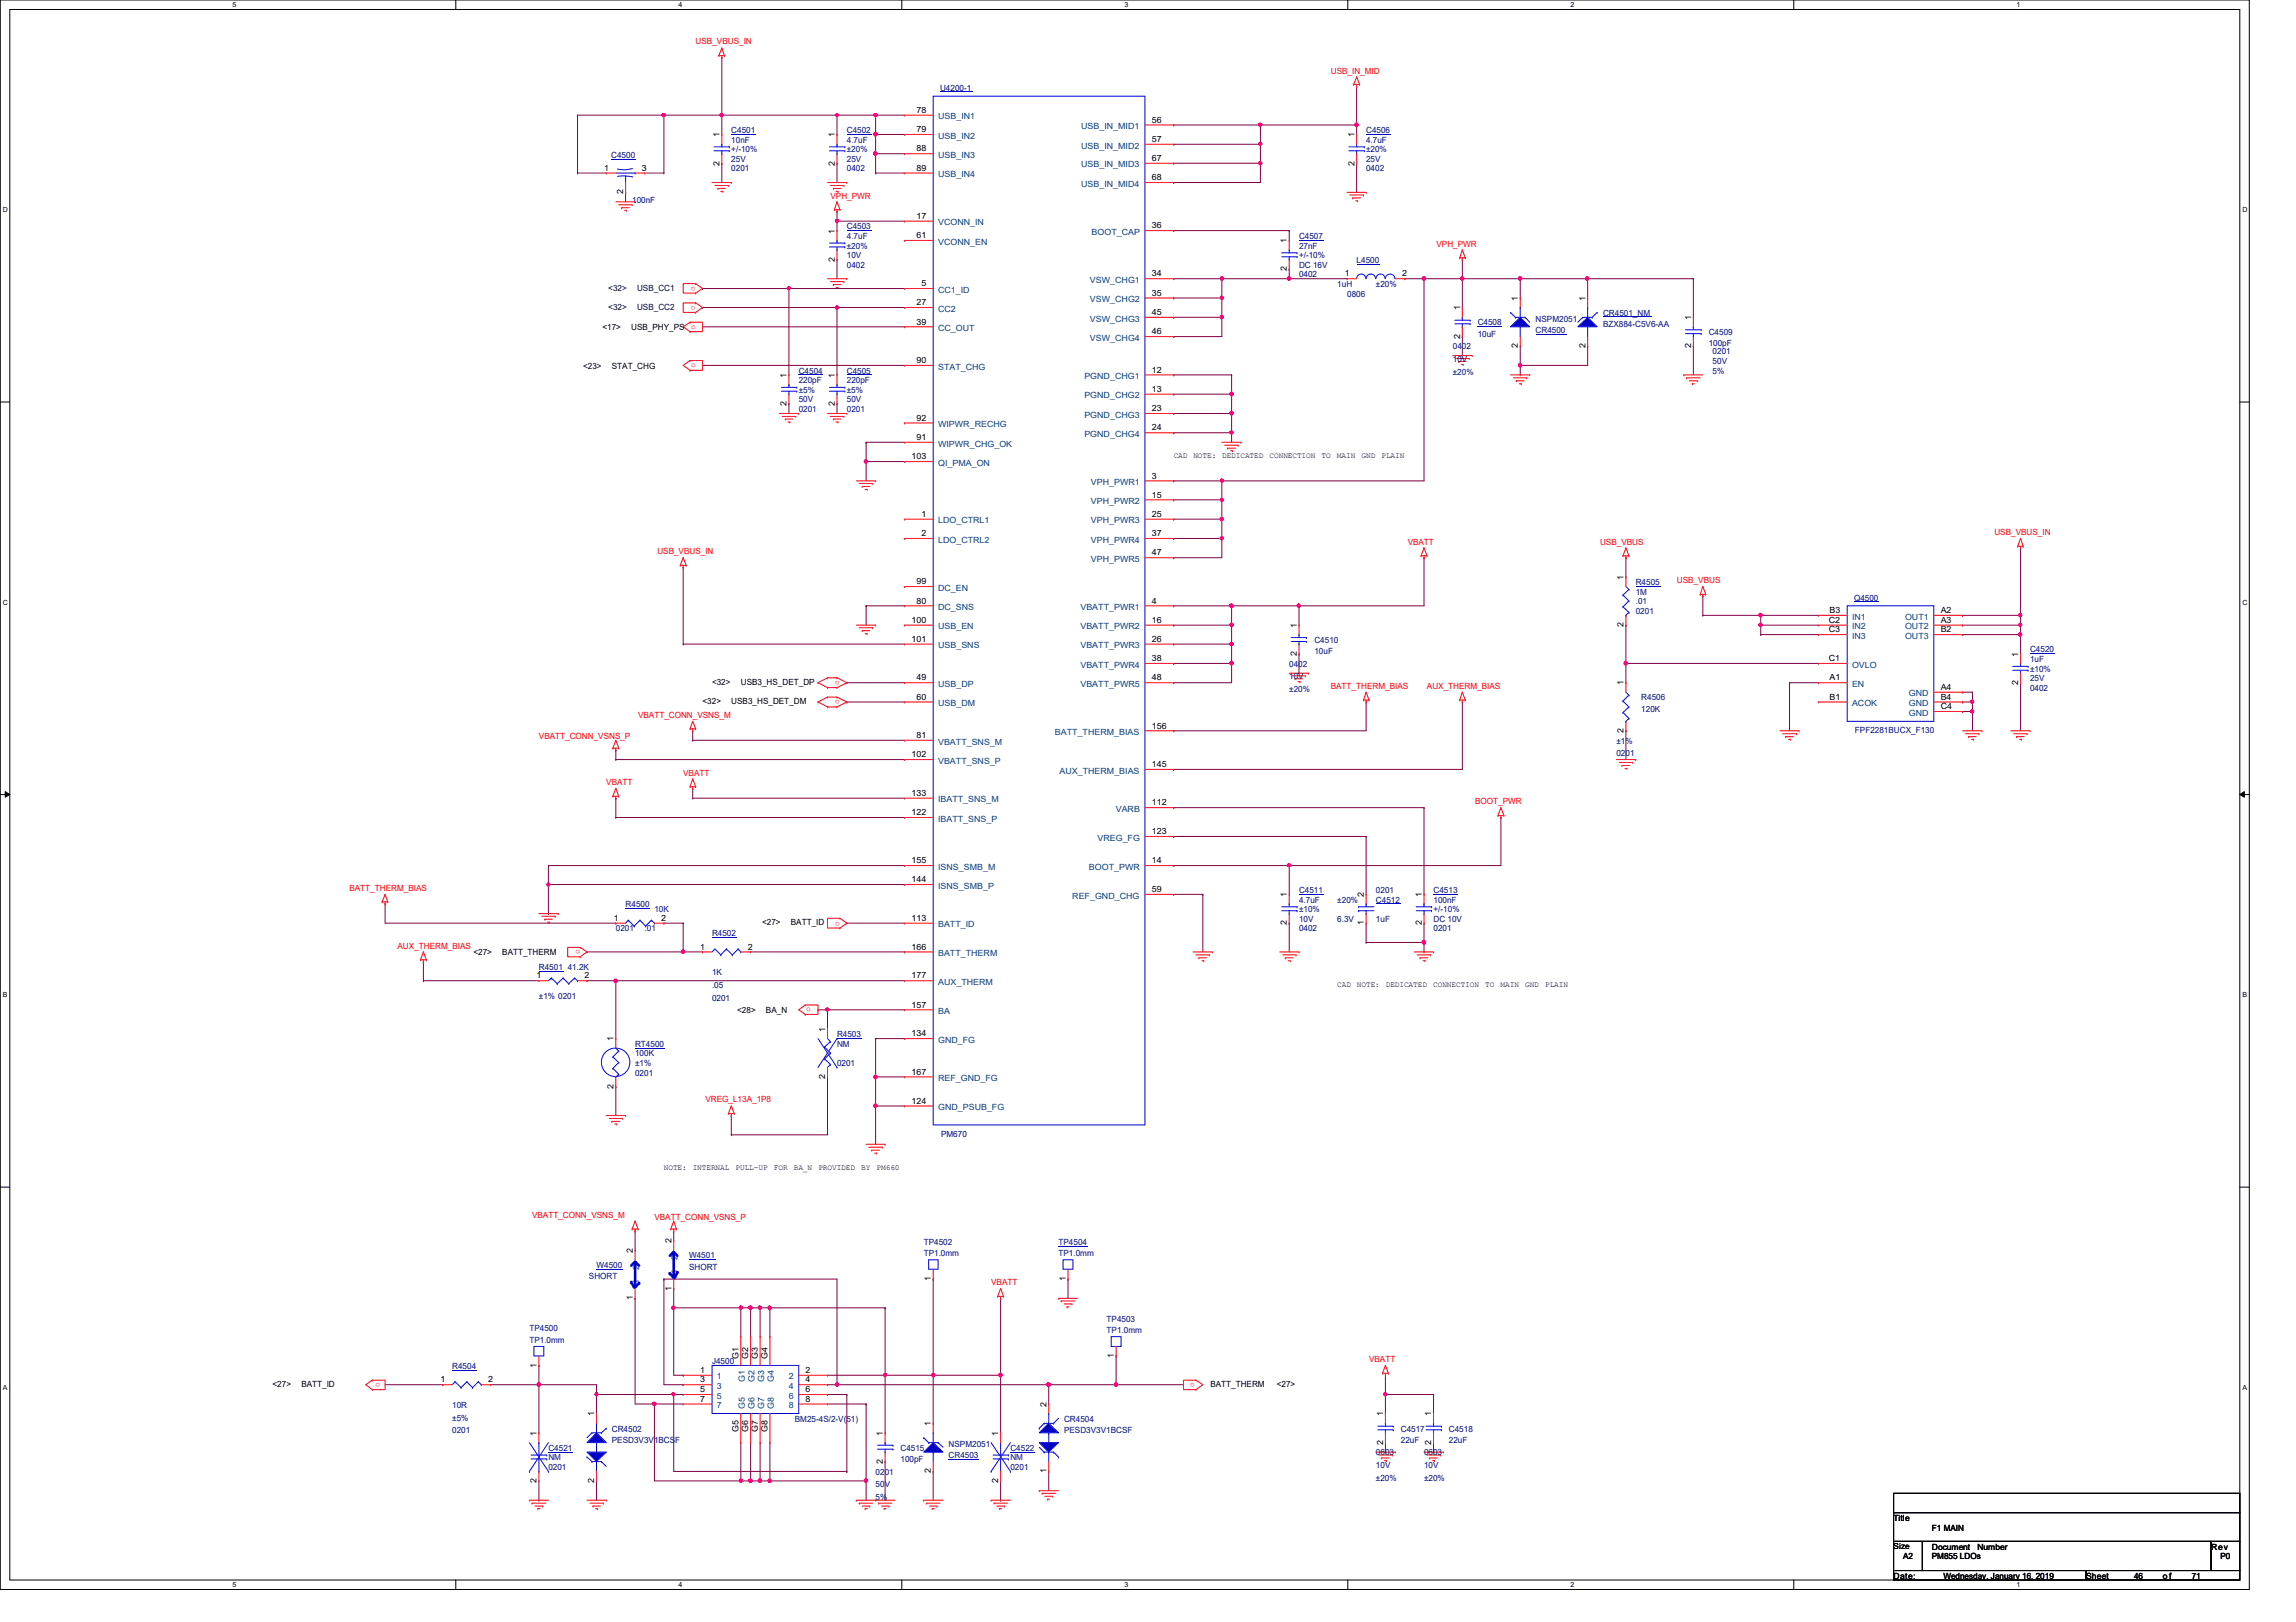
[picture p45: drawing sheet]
<svg xmlns="http://www.w3.org/2000/svg" width="297mm" height="210mm" viewBox="0 0 297 210" stroke-linecap="round" stroke-linejoin="round" font-family="sans-serif">
<defs><g id="words">
<g font-size="1.1" fill="#f00">
<text x="90" y="5.8">USB_VBUS_IN</text>
<text x="172.2" y="9.5">USB_IN_MID</text>
<text x="107.4" y="25.7">VPH_PWR</text>
<text x="185.8" y="31.9">VPH_PWR</text>
<text x="85" y="71.8">USB_VBUS_IN</text>
<text x="182.1" y="70.5">VBATT</text>
<text x="207" y="70.5">USB_VBUS</text>
<text x="258" y="69.3">USB_VBUS_IN</text>
<text x="217" y="75.5">USB_VBUS</text>
<text x="172.2" y="89.2">BATT_THERM_BIAS</text>
<text x="184.6" y="89.2">AUX_THERM_BIAS</text>
<text x="69.7" y="95.6">VBATT_CONN_VSNS_P</text>
<text x="82.5" y="92.9">VBATT_CONN_VSNS_M</text>
<text x="78.4" y="101.6">VBATT</text>
<text x="88.4" y="100.4">VBATT</text>
<text x="190.8" y="104.1">BOOT_PWR</text>
<text x="45.2" y="115.3">BATT_THERM_BIAS</text>
<text x="51.4" y="122.8">AUX_THERM_BIAS</text>
<text x="91.3" y="142.7">VREG_L13A_1P8</text>
<text x="68.8" y="157.6">VBATT_CONN_VSNS_M</text>
<text x="84.7" y="157.9">VBATT_CONN_VSNS_P</text>
<text x="128.2" y="166.3">VBATT</text>
<text x="177.1" y="176.3">VBATT</text>
</g>
<g font-size="1.1" fill="#000080">
<text x="121.6" y="11.7">U4200-1</text>
<text x="94.6" y="17.2">C4501</text>
<text x="109.6" y="17.2">C4502</text>
<text x="176.7" y="17.2">C4506</text>
<text x="79.1" y="20.4">C4500</text>
<text x="94.6" y="18.5">10nF</text>
<text x="94.6" y="22.2">0201</text>
<text x="94.6" y="21">25V</text>
<text x="94.6" y="19.7">+/-10%</text>
<text x="109.6" y="18.5">4.7uF</text>
<text x="109.6" y="22.2">0402</text>
<text x="109.6" y="21">25V</text>
<text x="109.6" y="19.7">±20%</text>
<text x="176.7" y="18.5">4.7uF</text>
<text x="176.7" y="22.2">0402</text>
<text x="176.7" y="21">25V</text>
<text x="176.7" y="19.7">±20%</text>
<text x="81.8" y="26.3">100nF</text>
<text x="109.6" y="29.7">C4503</text>
<text x="109.6" y="30.9">4.7uF</text>
<text x="109.6" y="34.6">0402</text>
<text x="109.6" y="33.4">10V</text>
<text x="109.6" y="32.2">±20%</text>
<text x="168.1" y="30.9">C4507</text>
<text x="168.1" y="32.2">27nF</text>
<text x="168.1" y="35.9">0402</text>
<text x="168.1" y="34.6">DC 16V</text>
<text x="168.1" y="33.4">+/-10%</text>
<text x="175.5" y="34">L4500</text>
<text x="173" y="37.1">1uH</text>
<text x="174.3" y="38.4">0806</text>
<text x="178" y="37.1">±20%</text>
<text x="198.7" y="41.6">NSPM2051</text>
<text x="207.4" y="40.9">CR4501_NM</text>
<text x="188" y="45.2">0402</text>
<text x="188" y="46.9">10V</text>
<text x="191.2" y="42.1">C4508</text>
<text x="191.2" y="43.6">10uF</text>
<text x="198.7" y="43.1">CR4500</text>
<text x="207.4" y="42.4">BZX884-C5V6-AA</text>
<text x="221.1" y="43.3">C4509</text>
<text x="221.1" y="44.8">100pF</text>
<text x="221.6" y="45.8">0201</text>
<text x="221.6" y="47.1">50V</text>
<text x="103.3" y="48.3">C4504</text>
<text x="103.3" y="49.6">220pF</text>
<text x="103.3" y="53.3">0201</text>
<text x="103.3" y="52.1">50V</text>
<text x="103.3" y="50.8">±5%</text>
<text x="109.6" y="48.3">C4505</text>
<text x="109.6" y="49.6">220pF</text>
<text x="109.6" y="53.3">0201</text>
<text x="109.6" y="52.1">50V</text>
<text x="109.6" y="50.8">±5%</text>
<text x="188" y="48.5">±20%</text>
<text x="221.6" y="48.3">5%</text>
<text x="211.6" y="75.7">R4505</text>
<text x="211.6" y="77">1M</text>
<text x="239.9" y="77.7">Q4500</text>
<text x="170" y="83.2">C4510</text>
<text x="211.6" y="78.2">.01</text>
<text x="211.6" y="79.5">0201</text>
<text x="166.8" y="86.3">0402</text>
<text x="166.8" y="87.9">10V</text>
<text x="166.8" y="89.5">±20%</text>
<text x="170" y="84.7">10uF</text>
<text x="262.6" y="84.4">C4520</text>
<text x="262.6" y="85.7">1uF</text>
<text x="262.6" y="89.4">0402</text>
<text x="262.6" y="88.2">25V</text>
<text x="262.6" y="86.9">±10%</text>
<text x="212.3" y="90.6">R4506</text>
<text x="212.3" y="92.2">120K</text>
<text x="240" y="94.9">FPF2281BUCX_F130</text>
<text x="209.1" y="96.3">±1%</text>
<text x="209.1" y="97.9">0201</text>
<text x="80.9" y="117.4">R4500</text>
<text x="84.7" y="118">10K</text>
<text x="168.1" y="115.5">C4511</text>
<text x="168.1" y="116.8">4.7uF</text>
<text x="168.1" y="119.3">10V</text>
<text x="168.1" y="118">±10%</text>
<text x="173" y="119.3">6.3V</text>
<text x="173" y="116.8">±20%</text>
<text x="178" y="116.8">C4512</text>
<text x="178" y="119.3">1uF</text>
<text x="178" y="115.5">0201</text>
<text x="185.5" y="115.5">C4513</text>
<text x="185.5" y="116.8">100nF</text>
<text x="185.5" y="119.3">DC 10V</text>
<text x="185.5" y="118">+/-10%</text>
<text x="69.7" y="125.5">R4501</text>
<text x="73.4" y="125.5">41.2K</text>
<text x="79.7" y="120.5">0201</text>
<text x="83.4" y="120.5">.01</text>
<text x="92.1" y="121.2">R4502</text>
<text x="168.1" y="120.5">0402</text>
<text x="185.5" y="120.5">0201</text>
<text x="69.7" y="129.2">±1% 0201</text>
<text x="92.1" y="126.2">1K</text>
<text x="92.1" y="127.8">.05</text>
<text x="92.1" y="129.5">0201</text>
<text x="82.2" y="135.5">RT4500</text>
<text x="82.2" y="136.7">100K</text>
<text x="82.2" y="138">±1%</text>
<text x="108.3" y="134.2">R4503</text>
<text x="108.3" y="135.5">NM</text>
<text x="108.3" y="138">0201</text>
<text x="82.2" y="139.2">0201</text>
<text x="121.7" y="147.2">PM670</text>
<text x="119.5" y="161.1">TP4502</text>
<text x="136.9" y="161.1">TP4504</text>
<text x="76.2" y="165.6">SHORT</text>
<text x="77.2" y="164.1">W4500</text>
<text x="89.2" y="162.9">W4501</text>
<text x="89.2" y="164.3">SHORT</text>
<text x="119.5" y="162.6">TP1.0mm</text>
<text x="136.9" y="162.6">TP1.0mm</text>
<text x="68.5" y="172.3">TP4500</text>
<text x="68.5" y="173.8">TP1.0mm</text>
<text x="143.2" y="171.1">TP4503</text>
<text x="143.2" y="172.6">TP1.0mm</text>
<text x="58.5" y="177.2">R4504</text>
<text x="92.1" y="176.5">J4500</text>
<text x="58.5" y="182.2">10R</text>
<text x="58.5" y="183.9">±5%</text>
<text x="58.5" y="185.5">0201</text>
<text x="79.2" y="185.3">CR4502</text>
<text x="102.8" y="184">BM25-4S/2-V(51)</text>
<text x="137.7" y="184">CR4504</text>
<text x="137.7" y="185.5">PESD3V3V1BCSF</text>
<text x="181.2" y="185.3">C4517</text>
<text x="187.4" y="185.3">C4518</text>
<text x="70.9" y="187.7">C4521</text>
<text x="70.9" y="189">NM</text>
<text x="70.9" y="190.2">0201</text>
<text x="79.2" y="186.7">PESD3V3V1BCSF</text>
<text x="113.3" y="190.8">0201</text>
<text x="116.5" y="187.7">C4515</text>
<text x="116.5" y="189.2">100pF</text>
<text x="122.7" y="188.7">CR4503</text>
<text x="122.7" y="187.2">NSPM2051</text>
<text x="130.7" y="187.7">C4522</text>
<text x="130.7" y="189">NM</text>
<text x="130.7" y="190.2">0201</text>
<text x="178" y="188.3">0603</text>
<text x="178" y="190">10V</text>
<text x="178" y="191.6">±20%</text>
<text x="181.2" y="186.7">22uF</text>
<text x="184.2" y="188.3">0603</text>
<text x="184.2" y="190">10V</text>
<text x="184.2" y="191.6">±20%</text>
<text x="187.4" y="186.7">22uF</text>
<text x="113.3" y="192.4">50V</text>
<text x="113.3" y="194.1">5%</text>
</g>
<g font-size="1.1">
<text x="93.1" y="17.8" transform="rotate(-90 93.1 17.8)">1</text>
<text x="108" y="17.8" transform="rotate(-90 108 17.8)">1</text>
<text x="118.6" y="14.6">78</text>
<text x="118.6" y="17.1">79</text>
<text x="149" y="15.9">56</text>
<text x="175.2" y="17.8" transform="rotate(-90 175.2 17.8)">1</text>
<text x="78.1" y="22.1">1</text>
<text x="83.1" y="22.1">3</text>
<text x="93.1" y="21.4" transform="rotate(-90 93.1 21.4)">2</text>
<text x="108" y="21.4" transform="rotate(-90 108 21.4)">2</text>
<text x="118.6" y="19.6">88</text>
<text x="118.6" y="22.1">89</text>
<text x="149" y="18.4">57</text>
<text x="149" y="20.8">67</text>
<text x="149" y="23.3">68</text>
<text x="175.2" y="21.4" transform="rotate(-90 175.2 21.4)">2</text>
<text x="80.6" y="25.1" transform="rotate(-90 80.6 25.1)">2</text>
<text x="118.6" y="28.3">17</text>
<text x="149" y="29.5">36</text>
<text x="108" y="33.9" transform="rotate(-90 108 33.9)">2</text>
<text x="108" y="30.2" transform="rotate(-90 108 30.2)">1</text>
<text x="118.6" y="30.8">61</text>
<text x="149" y="35.8">34</text>
<text x="166.5" y="35.1" transform="rotate(-90 166.5 35.1)">2</text>
<text x="166.5" y="31.5" transform="rotate(-90 166.5 31.5)">1</text>
<text x="174" y="35.8">1</text>
<text x="181.4" y="35.8">2</text>
<text x="118.6" y="39.5">27</text>
<text x="118.6" y="42">39</text>
<text x="119.2" y="37">5</text>
<text x="149" y="38.3">35</text>
<text x="149" y="40.8">45</text>
<text x="188.9" y="40.2" transform="rotate(-90 188.9 40.2)">1</text>
<text x="196.4" y="38.9" transform="rotate(-90 196.4 38.9)">1</text>
<text x="205.1" y="38.9" transform="rotate(-90 205.1 38.9)">1</text>
<text x="218.8" y="41.4" transform="rotate(-90 218.8 41.4)">1</text>
<text x="75.4" y="47.7">&lt;23&gt;</text>
<text x="77.9" y="42.8">&lt;17&gt;</text>
<text x="79.2" y="47.7">STAT_CHG</text>
<text x="81.7" y="42.8">USB_PHY_PS</text>
<text x="118.6" y="47">90</text>
<text x="149" y="43.3">46</text>
<text x="188.9" y="43.8" transform="rotate(-90 188.9 43.8)">2</text>
<text x="196.4" y="45.1" transform="rotate(-90 196.4 45.1)">2</text>
<text x="205.1" y="45.1" transform="rotate(-90 205.1 45.1)">2</text>
<text x="218.8" y="45.1" transform="rotate(-90 218.8 45.1)">2</text>
<text x="101.8" y="52.5" transform="rotate(-90 101.8 52.5)">2</text>
<text x="101.8" y="48.9" transform="rotate(-90 101.8 48.9)">1</text>
<text x="108" y="52.5" transform="rotate(-90 108 52.5)">2</text>
<text x="108" y="48.9" transform="rotate(-90 108 48.9)">1</text>
<text x="149" y="48.2">12</text>
<text x="149" y="50.7">13</text>
<text x="149" y="53.2">23</text>
<text x="117.9" y="59.4">103</text>
<text x="118.6" y="54.4">92</text>
<text x="118.6" y="56.9">91</text>
<text x="149" y="55.7">24</text>
<text x="149" y="61.9">3</text>
<text x="149" y="64.4">15</text>
<text x="119.2" y="66.9">1</text>
<text x="119.2" y="69.4">2</text>
<text x="149" y="66.9">25</text>
<text x="149" y="69.4">37</text>
<text x="149" y="71.9">47</text>
<text x="118.6" y="75.6">99</text>
<text x="210.1" y="75" transform="rotate(-90 210.1 75)">1</text>
<text x="117.9" y="80.6">100</text>
<text x="117.9" y="83.1">101</text>
<text x="118.6" y="78.1">80</text>
<text x="149" y="78.1">4</text>
<text x="149" y="80.6">16</text>
<text x="149" y="83.1">26</text>
<text x="167.8" y="81.2" transform="rotate(-90 167.8 81.2)">1</text>
<text x="210.1" y="81.2" transform="rotate(-90 210.1 81.2)">2</text>
<text x="236.6" y="80.6">C2</text>
<text x="236.6" y="81.8">C3</text>
<text x="236.7" y="79.3">B3</text>
<text x="251.1" y="79.3">A2</text>
<text x="251.1" y="80.6">A3</text>
<text x="251.1" y="81.8">B2</text>
<text x="92.1" y="88.6">&lt;32&gt;</text>
<text x="95.8" y="88.6">USB3_HS_DET_DP</text>
<text x="118.6" y="88.1">49</text>
<text x="149" y="85.6">38</text>
<text x="149" y="88.1">48</text>
<text x="167.8" y="84.9" transform="rotate(-90 167.8 84.9)">2</text>
<text x="210.1" y="88.7" transform="rotate(-90 210.1 88.7)">1</text>
<text x="236.6" y="85.6">C1</text>
<text x="236.7" y="88.1">A1</text>
<text x="251.1" y="89.3">A4</text>
<text x="261.1" y="88.6" transform="rotate(-90 261.1 88.6)">2</text>
<text x="261.1" y="85" transform="rotate(-90 261.1 85)">1</text>
<text x="90.9" y="91.1">&lt;32&gt;</text>
<text x="94.6" y="91.1">USB3_HS_DET_DM</text>
<text x="118.6" y="90.6">60</text>
<text x="118.6" y="95.5">81</text>
<text x="149" y="94.3">156</text>
<text x="210.1" y="94.9" transform="rotate(-90 210.1 94.9)">2</text>
<text x="236.7" y="90.6">B1</text>
<text x="251.1" y="90.6">B4</text>
<text x="251.1" y="91.8">C4</text>
<text x="117.9" y="98">102</text>
<text x="149" y="99.3">145</text>
<text x="117.9" y="103">133</text>
<text x="117.9" y="105.5">122</text>
<text x="149" y="104.2">112</text>
<text x="149" y="107.9">123</text>
<text x="117.9" y="111.7">155</text>
<text x="149" y="111.7">14</text>
<text x="79.4" y="119.2">1</text>
<text x="85.6" y="119.2">2</text>
<text x="98.6" y="119.8">&lt;27&gt;</text>
<text x="102.3" y="119.8">BATT_ID</text>
<text x="117.9" y="114.2">144</text>
<text x="117.9" y="119.2">113</text>
<text x="149" y="115.4">59</text>
<text x="166.5" y="119.8" transform="rotate(-90 166.5 119.8)">2</text>
<text x="166.5" y="116.1" transform="rotate(-90 166.5 116.1)">1</text>
<text x="176.4" y="119.8" transform="rotate(-90 176.4 119.8)">1</text>
<text x="176.4" y="116.1" transform="rotate(-90 176.4 116.1)">2</text>
<text x="183.9" y="119.8" transform="rotate(-90 183.9 119.8)">2</text>
<text x="183.9" y="116.1" transform="rotate(-90 183.9 116.1)">1</text>
<text x="61.3" y="123.5">&lt;27&gt;</text>
<text x="65" y="123.5">BATT_THERM</text>
<text x="90.6" y="122.9">1</text>
<text x="96.7" y="122.9">2</text>
<text x="117.9" y="122.9">166</text>
<text x="69.4" y="126.6">1</text>
<text x="75.6" y="126.6">2</text>
<text x="95.4" y="131.1">&lt;28&gt;</text>
<text x="99.1" y="131.1">BA_N</text>
<text x="117.9" y="126.6">177</text>
<text x="117.9" y="130.4">157</text>
<text x="79.4" y="134.7" transform="rotate(-90 79.4 134.7)">1</text>
<text x="106.8" y="133.5" transform="rotate(-90 106.8 133.5)">1</text>
<text x="117.9" y="134.1">134</text>
<text x="79.4" y="140.9" transform="rotate(-90 79.4 140.9)">2</text>
<text x="106.8" y="139.7" transform="rotate(-90 106.8 139.7)">2</text>
<text x="117.9" y="139.1">167</text>
<text x="117.9" y="142.8">124</text>
<text x="86.9" y="160.9" transform="rotate(-90 86.9 160.9)">2</text>
<text x="81.9" y="162.1" transform="rotate(-90 81.9 162.1)">2</text>
<text x="86.9" y="167" transform="rotate(-90 86.9 167)">1</text>
<text x="120.4" y="165.8" transform="rotate(-90 120.4 165.8)">1</text>
<text x="137.9" y="165.8" transform="rotate(-90 137.9 165.8)">1</text>
<text x="81.9" y="168.3" transform="rotate(-90 81.9 168.3)">1</text>
<text x="35.3" y="179.5">&lt;27&gt;</text>
<text x="39" y="179.5">BATT_ID</text>
<text x="57" y="178.9">1</text>
<text x="63.2" y="178.9">2</text>
<text x="69.4" y="177" transform="rotate(-90 69.4 177)">1</text>
<text x="90.6" y="177.7">1</text>
<text x="90.6" y="178.9">3</text>
<text x="95.5" y="175.8" transform="rotate(-90 95.5 175.8)">G1</text>
<text x="96.8" y="175.8" transform="rotate(-90 96.8 175.8)">G2</text>
<text x="98" y="175.8" transform="rotate(-90 98 175.8)">G3</text>
<text x="99.3" y="175.8" transform="rotate(-90 99.3 175.8)">G4</text>
<text x="104.2" y="177.7">2</text>
<text x="104.2" y="178.9">4</text>
<text x="144.1" y="175.8" transform="rotate(-90 144.1 175.8)">1</text>
<text x="156.6" y="179.5">BATT_THERM</text>
<text x="165.2" y="179.5">&lt;27&gt;</text>
<text x="69.4" y="185.8" transform="rotate(-90 69.4 185.8)">1</text>
<text x="76.9" y="183.3" transform="rotate(-90 76.9 183.3)">1</text>
<text x="90.6" y="181.4">7</text>
<text x="90.6" y="180.2">5</text>
<text x="95.5" y="185.3" transform="rotate(-90 95.5 185.3)">G5</text>
<text x="96.8" y="185.3" transform="rotate(-90 96.8 185.3)">G6</text>
<text x="98" y="185.3" transform="rotate(-90 98 185.3)">G7</text>
<text x="99.3" y="185.3" transform="rotate(-90 99.3 185.3)">G8</text>
<text x="104.2" y="180.2">6</text>
<text x="104.2" y="181.4">8</text>
<text x="114.2" y="185.8" transform="rotate(-90 114.2 185.8)">1</text>
<text x="120.4" y="184.5" transform="rotate(-90 120.4 184.5)">1</text>
<text x="129.2" y="185.8" transform="rotate(-90 129.2 185.8)">1</text>
<text x="135.4" y="182" transform="rotate(-90 135.4 182)">2</text>
<text x="178.9" y="183.3" transform="rotate(-90 178.9 183.3)">1</text>
<text x="185.2" y="183.3" transform="rotate(-90 185.2 183.3)">1</text>
<text x="69.4" y="191.9" transform="rotate(-90 69.4 191.9)">2</text>
<text x="76.9" y="191.9" transform="rotate(-90 76.9 191.9)">2</text>
<text x="114.2" y="189.4" transform="rotate(-90 114.2 189.4)">2</text>
<text x="120.4" y="190.7" transform="rotate(-90 120.4 190.7)">2</text>
<text x="129.2" y="191.9" transform="rotate(-90 129.2 191.9)">2</text>
<text x="135.4" y="190.7" transform="rotate(-90 135.4 190.7)">1</text>
<text x="178.9" y="186.9" transform="rotate(-90 178.9 186.9)">2</text>
<text x="185.2" y="186.9" transform="rotate(-90 185.2 186.9)">2</text>
<text x="245" y="196.8">Title</text>
<text x="245" y="200.4">Size</text>
<text x="246.2" y="201.8">A2</text>
<text x="249.9" y="200.5">Document</text>
<text x="249.9" y="201.8">PM855 LDOs</text>
<text x="249.9" y="198.1">F1 MAIN</text>
<text x="255.8" y="200.5">Number</text>
<text x="286" y="200.5">Rev</text>
<text x="287.3" y="201.8">P0</text>
<text x="245" y="204.3">Date:</text>
<text x="251.4" y="204.3">Wednesday, January 16, 2019</text>
<text x="269.9" y="204.3">Sheet</text>
<text x="276.1" y="204.3">46</text>
<text x="279.8" y="204.3">o f</text>
<text x="283.5" y="204.3">71</text>
</g>
<g font-size="1.1" fill="#004080">
<text x="121.4" y="15.5">USB_IN1</text>
<text x="121.4" y="17.9">USB_IN2</text>
<text x="139.9" y="16.7">USB_IN_MID1</text>
<text x="121.4" y="20.4">USB_IN3</text>
<text x="121.4" y="22.9">USB_IN4</text>
<text x="139.9" y="19.2">USB_IN_MID2</text>
<text x="139.9" y="21.7">USB_IN_MID3</text>
<text x="121.4" y="29.2">VCONN_IN</text>
<text x="139.9" y="24.2">USB_IN_MID4</text>
<text x="121.4" y="31.7">VCONN_EN</text>
<text x="141.2" y="30.4">BOOT_CAP</text>
<text x="121.4" y="37.9">CC1_ID</text>
<text x="121.4" y="40.3">CC2</text>
<text x="141" y="36.6">VSW_CHG1</text>
<text x="141" y="39.1">VSW_CHG2</text>
<text x="141" y="41.6">VSW_CHG3</text>
<text x="121.4" y="42.8">CC_OUT</text>
<text x="121.4" y="47.8">STAT_CHG</text>
<text x="141" y="44.1">VSW_CHG4</text>
<text x="140.3" y="49.1">PGND_CHG1</text>
<text x="140.3" y="51.6">PGND_CHG2</text>
<text x="121.4" y="55.3">WIPWR_RECHG</text>
<text x="121.4" y="57.8">WIPWR_CHG_OK</text>
<text x="140.3" y="54.1">PGND_CHG3</text>
<text x="140.3" y="56.6">PGND_CHG4</text>
<text x="121.4" y="60.3">QI_PMA_ON</text>
<text x="141.1" y="62.8">VPH_PWR1</text>
<text x="141.1" y="65.2">VPH_PWR2</text>
<text x="121.4" y="67.7">LDO_CTRL1</text>
<text x="121.4" y="70.2">LDO_CTRL2</text>
<text x="141.1" y="67.7">VPH_PWR3</text>
<text x="141.1" y="70.2">VPH_PWR4</text>
<text x="121.4" y="76.5">DC_EN</text>
<text x="141.1" y="72.7">VPH_PWR5</text>
<text x="121.4" y="79">DC_SNS</text>
<text x="121.4" y="81.4">USB_EN</text>
<text x="121.4" y="83.9">USB_SNS</text>
<text x="139.8" y="79">VBATT_PWR1</text>
<text x="139.8" y="81.4">VBATT_PWR2</text>
<text x="139.8" y="83.9">VBATT_PWR3</text>
<text x="239.6" y="80.2">IN1</text>
<text x="239.6" y="81.4">IN2</text>
<text x="239.6" y="82.7">IN3</text>
<text x="246.5" y="80.2">OUT1</text>
<text x="246.5" y="81.4">OUT2</text>
<text x="246.5" y="82.7">OUT3</text>
<text x="121.4" y="88.9">USB_DP</text>
<text x="139.8" y="86.4">VBATT_PWR4</text>
<text x="139.8" y="88.9">VBATT_PWR5</text>
<text x="239.6" y="88.9">EN</text>
<text x="239.6" y="86.4">OVLO</text>
<text x="121.4" y="91.4">USB_DM</text>
<text x="136.5" y="95.1">BATT_THERM_BIAS</text>
<text x="239.6" y="91.4">ACOK</text>
<text x="247" y="90.1">GND</text>
<text x="247" y="91.4">GND</text>
<text x="247" y="92.6">GND</text>
<text x="121.4" y="96.4">VBATT_SNS_M</text>
<text x="121.4" y="98.8">VBATT_SNS_P</text>
<text x="137.1" y="100.1">AUX_THERM_BIAS</text>
<text x="121.4" y="103.8">IBATT_SNS_M</text>
<text x="121.4" y="106.3">IBATT_SNS_P</text>
<text x="144.4" y="105.1">VARB</text>
<text x="121.4" y="112.6">ISNS_SMB_M</text>
<text x="140.9" y="112.6">BOOT_PWR</text>
<text x="142" y="108.8">VREG_FG</text>
<text x="121.4" y="115">ISNS_SMB_P</text>
<text x="138.7" y="116.3">REF_GND_CHG</text>
<text x="121.4" y="120">BATT_ID</text>
<text x="121.4" y="123.7">BATT_THERM</text>
<text x="121.4" y="127.5">AUX_THERM</text>
<text x="121.4" y="131.2">BA</text>
<text x="121.4" y="135">GND_FG</text>
<text x="121.4" y="139.9">REF_GND_FG</text>
<text x="121.4" y="143.7">GND_PSUB_FG</text>
<text x="82.7" y="166.1" transform="rotate(-90 82.7 166.1)">1</text>
<text x="82.7" y="164.3" transform="rotate(-90 82.7 164.3)">2</text>
<text x="87.7" y="164.9" transform="rotate(-90 87.7 164.9)">1</text>
<text x="87.7" y="163.1" transform="rotate(-90 87.7 163.1)">2</text>
<text x="92.7" y="178.5">1</text>
<text x="92.7" y="179.7">3</text>
<text x="96.3" y="178.9" transform="rotate(-90 96.3 178.9)">G1</text>
<text x="97.6" y="178.9" transform="rotate(-90 97.6 178.9)">G2</text>
<text x="98.8" y="178.9" transform="rotate(-90 98.8 178.9)">G3</text>
<text x="100.1" y="178.9" transform="rotate(-90 100.1 178.9)">G4</text>
<text x="102.1" y="178.5">2</text>
<text x="102.1" y="179.7">4</text>
<text x="92.7" y="182.2">7</text>
<text x="92.7" y="181">5</text>
<text x="96.3" y="182.3" transform="rotate(-90 96.3 182.3)">G5</text>
<text x="97.6" y="182.3" transform="rotate(-90 97.6 182.3)">G6</text>
<text x="98.8" y="182.3" transform="rotate(-90 98.8 182.3)">G7</text>
<text x="100.1" y="182.3" transform="rotate(-90 100.1 182.3)">G8</text>
<text x="102.1" y="181">6</text>
<text x="102.1" y="182.2">8</text>
</g>
<g font-size="1.1" fill="#000040">
<text x="78.7" y="37.6">&lt;32&gt;</text>
<text x="78.7" y="40.1">&lt;32&gt;</text>
<text x="82.4" y="37.6">USB_CC1</text>
<text x="82.4" y="40.1">USB_CC2</text>
</g>
<g font-size="1" fill="#f00">
<text x="90" y="37.1" transform="rotate(180 90 37.1)">o</text>
<text x="90" y="39.6" transform="rotate(180 90 39.6)">o</text>
<text x="89.4" y="42.5">o</text>
<text x="89.4" y="47.5">o</text>
<text x="108.7" y="88.1" transform="rotate(180 108.7 88.1)">o</text>
<text x="108.7" y="90.6" transform="rotate(180 108.7 90.6)">o</text>
<text x="108.7" y="119.3" transform="rotate(180 108.7 119.3)">o</text>
<text x="75.1" y="123" transform="rotate(180 75.1 123)">o</text>
<text x="104.3" y="130.9">o</text>
<text x="49.2" y="179" transform="rotate(180 49.2 179)">o</text>
<text x="154.6" y="179" transform="rotate(180 154.6 179)">o</text>
</g>
<g font-size="1">
<text x="151.8" y="59.3">CAD</text>
<text x="154.4" y="59.3">NOTE:</text>
<text x="158.1" y="59.3">DEDICATED</text>
<text x="164.3" y="59.3">CONNECTION</text>
<text x="171" y="59.3">TO</text>
<text x="173" y="59.3">MAIN</text>
<text x="176.1" y="59.3">GND</text>
<text x="178.7" y="59.3">PLAIN</text>
<text x="173" y="127.8">CAD</text>
<text x="175.6" y="127.8">NOTE:</text>
<text x="179.3" y="127.8">DEDICATED</text>
<text x="185.4" y="127.8">CONNECTION</text>
<text x="192.1" y="127.8">TO</text>
<text x="194.1" y="127.8">MAIN</text>
<text x="197.3" y="127.8">GND</text>
<text x="199.9" y="127.8">PLAIN</text>
<text x="85.9" y="151.4">NOTE:</text>
<text x="89.6" y="151.4">INTERNAL</text>
<text x="95.2" y="151.4">PULL-UP</text>
<text x="100.1" y="151.4">FOR</text>
<text x="102.7" y="151.4">BA_N</text>
<text x="105.9" y="151.4">PROVIDED</text>
<text x="111.4" y="151.4">BY</text>
<text x="113.4" y="151.4">PM660</text>
</g>
<g font-size=".9">
<text x="30.1" y=".9">5</text>
<text x="87.8" y=".9">4</text>
<text x="145.5" y=".9">3</text>
<text x="203.2" y=".9">2</text>
<text x="260.9" y=".9">1</text>
<text x=".4" y="27.4">D</text>
<text x="290.1" y="27.4">D</text>
<text x=".4" y="78.2">C</text>
<text x="290.1" y="78.2">C</text>
<text x=".4" y="129">B</text>
<text x="290.1" y="129">B</text>
<text x=".4" y="179.8">A</text>
<text x="290.1" y="179.8">A</text>
<text x="30.1" y="205.4">5</text>
<text x="87.8" y="205.4">4</text>
<text x="145.5" y="205.4">3</text>
<text x="203.2" y="205.4">2</text>
<text x="260.9" y="205.4">1</text>
</g>
</g></defs>
<path d="M0 0h291v205.7h-291zM1.3 1.2h288.5v203.3h-288.5z" fill="none" stroke="#000" stroke-width=".13"/>
<g fill="#fff">
<path d="M30.1 .1h.5v1h-.5z"/>
<path d="M30.1 204.6h.5v1h-.5z"/>
</g>
<path d="M59 0v1.2M59 204.5v1.2" fill="none" stroke="#000" stroke-width=".13"/>
<g fill="#fff">
<path d="M87.8 .1h.5v1h-.5z"/>
<path d="M87.8 204.6h.5v1h-.5z"/>
</g>
<path d="M116.7 0v1.2M116.7 204.5v1.2" fill="none" stroke="#000" stroke-width=".13"/>
<g fill="#fff">
<path d="M145.5 .1h.5v1h-.5z"/>
<path d="M145.5 204.6h.5v1h-.5z"/>
</g>
<path d="M174.4 0v1.2M174.4 204.5v1.2" fill="none" stroke="#000" stroke-width=".13"/>
<g fill="#fff">
<path d="M203.2 .1h.5v1h-.5z"/>
<path d="M203.2 204.6h.5v1h-.5z"/>
</g>
<path d="M232.1 0v1.2M232.1 204.5v1.2" fill="none" stroke="#000" stroke-width=".13"/>
<g fill="#fff">
<path d="M260.9 .1h.5v1h-.5z"/>
<path d="M260.9 204.6h.5v1h-.5z"/>
<path d="M.4 26.6h.6v1h-.6z"/>
<path d="M290.1 26.6h.6v1h-.6z"/>
<path d="M.4 77.4h.6v1h-.6z"/>
<path d="M290.1 77.4h.6v1h-.6z"/>
</g>
<path d="M0 52h1.3M289.8 52h1.2" fill="none" stroke="#000" stroke-width=".13"/>
<g fill="#fff">
<path d="M.4 128.2h.6v1h-.6z"/>
<path d="M290.1 128.2h.6v1h-.6z"/>
</g>
<path d="M0 102.8h1.3M.7 102.4l.6 .4-.6 .4zM289.8 102.8l.6-.4v.8zM289.8 102.8h1.2" fill="none" stroke="#000" stroke-width=".13"/>
<path d="M.7 102.4l.6 .4-.6 .4zM289.8 102.8l.6-.4v.8z" fill="#000"/>
<g fill="#fff">
<path d="M.4 179h.5v1h-.5z"/>
<path d="M290.1 179h.6v1h-.6z"/>
</g>
<path d="M0 153.6h1.3M289.8 153.6h1.2" fill="none" stroke="#000" stroke-width=".13"/>
<path d="M184.2 36.1h.1M184.2 36.1v26.1" fill="none" stroke="#800040" stroke-width=".13"/>
<path d="M184 35.9h.4v.1v.2l-.2 .1-.2-.1z" fill-rule="evenodd" fill="#f0f"/>
<path d="M184 35.9h.4v.1v.2l-.2 .1-.2-.1z" fill="none" stroke="#f0f" stroke-width=".13"/>
<path d="M184.2 36.1h.1M184.2 36.1h5M151.8 62.2h.1M151.8 72.2h.1M151.8 62.2h32.4M151.8 72.2h6.3M158.1 62.2h.1M158.1 62.2v2.5" fill="none" stroke="#800040" stroke-width=".13"/>
<path d="M157.9 62h.3l.1 .2-.1 .1-.1 .1-.2-.1z" fill-rule="evenodd" fill="#f0f"/>
<path d="M157.9 62h.3l.1 .2-.1 .1-.1 .1-.2-.1z" fill="none" stroke="#f0f" stroke-width=".13"/>
<path d="M151.8 64.7h.1M151.8 64.7h6.3M158.1 64.7h.1M158.1 64.7v2.5" fill="none" stroke="#800040" stroke-width=".13"/>
<path d="M157.9 67h.3l.1 .1-.1 .2-.1 .1-.2-.1z" fill-rule="evenodd" fill="#f0f"/>
<path d="M157.9 67h.3l.1 .1-.1 .2-.1 .1-.2-.1z" fill="none" stroke="#f0f" stroke-width=".13"/>
<path d="M157.9 64.5h.3l.1 .2-.1 .1-.1 .1-.2-.1z" fill-rule="evenodd" fill="#f0f"/>
<path d="M157.9 64.5h.3l.1 .2-.1 .1-.1 .1-.2-.1z" fill="none" stroke="#f0f" stroke-width=".13"/>
<path d="M151.8 67.2h.1M151.8 67.2h6.3M158.1 67.2h.1M158.1 67.2v2.5M95.8 191.6h.1M95.8 186.7v4.9M95.8 191.6h1.3M97.1 191.6h.1" fill="none" stroke="#800040" stroke-width=".13"/>
<path d="M96.9 191.4h.3l.1 .2-.1 .2-.1 .1-.2-.1z" fill-rule="evenodd" fill="#f0f"/>
<path d="M96.9 191.4h.3l.1 .2-.1 .2-.1 .1-.2-.1z" fill="none" stroke="#f0f" stroke-width=".13"/>
<path d="M151.8 69.7h.1M151.8 69.7h6.3" fill="none" stroke="#800040" stroke-width=".13"/>
<path d="M157.9 69.5h.3l.1 .1-.1 .2-.1 .1-.2-.1z" fill-rule="evenodd" fill="#f0f"/>
<path d="M157.9 69.5h.3l.1 .1-.1 .2-.1 .1-.2-.1z" fill="none" stroke="#f0f" stroke-width=".13"/>
<path d="M151.8 48.5h.1M151.8 51h.1M151.8 48.5h7.5M151.8 51h7.5M159.3 48.5h.1M159.3 51h.1M159.3 48.5v5M158.1 69.7h.1M158.1 69.7v2.5" fill="none" stroke="#800040" stroke-width=".13"/>
<path d="M159.1 53.3h.4l.1 .2-.1 .1-.2 .1-.2-.1z" fill-rule="evenodd" fill="#f0f"/>
<path d="M159.1 53.3h.4l.1 .2-.1 .1-.2 .1-.2-.1z" fill="none" stroke="#f0f" stroke-width=".13"/>
<path d="M159.1 50.8h.4l.1 .2-.1 .1-.2 .1-.2-.1z" fill-rule="evenodd" fill="#f0f"/>
<path d="M159.1 50.8h.4l.1 .2-.1 .1-.2 .1-.2-.1z" fill="none" stroke="#f0f" stroke-width=".13"/>
<path d="M151.8 53.5h.1M151.8 53.5h7.5M159.3 53.5h.1M159.3 53.5v2.5M114.5 178h.1M114.5 178h6.2" fill="none" stroke="#800040" stroke-width=".13"/>
<path d="M159.1 55.8h.4l.1 .2-.1 .1-.2 .1-.2-.1z" fill-rule="evenodd" fill="#f0f"/>
<path d="M159.1 55.8h.4l.1 .2-.1 .1-.2 .1-.2-.1z" fill="none" stroke="#f0f" stroke-width=".13"/>
<path d="M151.8 56h.1M151.8 56h7.5M159.3 56h.1M159.3 56v1.2M176.7 119.5v2.5M97.1 123.2h19.9M117 123.2h.1M176.7 122h.1M176.7 122h7.5M184.2 122h.1" fill="none" stroke="#800040" stroke-width=".13"/>
<path d="M184 121.8h.4v.1v.2l-.2 .1-.2-.1z" fill-rule="evenodd" fill="#f0f"/>
<path d="M184 121.8h.4v.1v.2l-.2 .1-.2-.1z" fill="none" stroke="#f0f" stroke-width=".13"/>
<path d="M151.8 78.4h.1M151.8 78.4h7.5M168.1 78.4h.1M168.1 78.4v2.5M184.2 72.2h.1M184.2 72.2v6.2h-16.1M168.1 84.6h.1M168.1 84.6v2.5M184.2 123.2h.1M184.2 122v1.2M87.2 178h1.2M88.4 178h.1" fill="none" stroke="#800040" stroke-width=".13"/>
<path d="M167.9 78.2h.3v.2v.1l-.2 .1-.1-.1z" fill-rule="evenodd" fill="#f0f"/>
<path d="M167.9 78.2h.3v.2v.1l-.2 .1-.1-.1z" fill="none" stroke="#f0f" stroke-width=".13"/>
<path d="M159.3 78.4h.1M159.3 78.4v2.5M159.3 78.4h8.8M151.8 88.3h.1M151.8 88.3h7.5" fill="none" stroke="#800040" stroke-width=".13"/>
<path d="M159.1 78.2h.4l.1 .2-.1 .1-.2 .1-.2-.1z" fill-rule="evenodd" fill="#f0f"/>
<path d="M159.1 78.2h.4l.1 .2-.1 .1-.2 .1-.2-.1z" fill="none" stroke="#f0f" stroke-width=".13"/>
<path d="M151.8 85.9h.1M151.8 85.9h7.5M159.3 85.9h.1M159.3 85.9v2.4" fill="none" stroke="#800040" stroke-width=".13"/>
<path d="M159.1 85.7h.4l.1 .1-.1 .2-.2 .1-.2-.1z" fill-rule="evenodd" fill="#f0f"/>
<path d="M159.1 85.7h.4l.1 .1-.1 .2-.2 .1-.2-.1z" fill="none" stroke="#f0f" stroke-width=".13"/>
<path d="M151.8 83.4h.1M151.8 83.4h7.5" fill="none" stroke="#800040" stroke-width=".13"/>
<path d="M159.1 83.2h.4l.1 .2-.1 .1-.2 .1-.2-.1z" fill-rule="evenodd" fill="#f0f"/>
<path d="M159.1 83.2h.4l.1 .2-.1 .1-.2 .1-.2-.1z" fill="none" stroke="#f0f" stroke-width=".13"/>
<path d="M151.8 80.9h.1M151.8 80.9h7.5M159.3 83.4h.1M159.3 83.4v2.5" fill="none" stroke="#800040" stroke-width=".13"/>
<path d="M159.1 80.7h.4l.1 .2-.1 .1-.2 .1-.2-.1z" fill-rule="evenodd" fill="#f0f"/>
<path d="M159.1 80.7h.4l.1 .2-.1 .1-.2 .1-.2-.1z" fill="none" stroke="#f0f" stroke-width=".13"/>
<g fill="none" stroke="#800040" stroke-width=".13">
<path d="M151.8 94.6h.1M151.8 99.6h.1M159.3 80.9h.1M159.3 80.9v2.5M176.7 90.8h.1M176.7 90.8v3.8h-24.9M189.2 90.8h.1M189.2 90.8v8.8h-37.4M151.8 104.5h.1M151.8 108.2h.1M151.8 112h.1M151.8 104.5h32.4"/>
<path d="M151.8 108.2h24.9M166.8 119.5h.1M166.8 112h.1M166.8 112v3.7M166.8 119.5v3.7M176.7 108.2h.1M176.7 108.2v7.5M184.2 104.5h.1M184.2 104.5v11.2M184.2 119.5v2.5M194.2 105.8h.1M194.2 105.8v6.2h-42.4"/>
<path d="M184.2 122h.1M85.9 165.5h.1M85.9 165.5v13.7h2.5M88.4 179.2h.1"/>
</g>
<path d="M166.6 111.8h.3l.1 .2-.1 .1-.2 .1-.1-.1z" fill-rule="evenodd" fill="#f0f"/>
<path d="M166.6 111.8h.3l.1 .2-.1 .1-.2 .1-.1-.1z" fill="none" stroke="#f0f" stroke-width=".13"/>
<path d="M151.8 115.7h.1M151.8 115.7h3.8M155.6 115.7h.1M155.6 115.7v7.5M87.2 166.8h.1M87.2 166.8v2.4M107.1 180.5h2.5M109.6 180.5h.1" fill="none" stroke="#800040" stroke-width=".13"/>
<path d="M87 169.1h.3v.1v.2l-.2 .1-.1-.1z" fill-rule="evenodd" fill="#f0f"/>
<path d="M87 169.1h.3v.1v.2l-.2 .1-.1-.1z" fill="none" stroke="#f0f" stroke-width=".13"/>
<path d="M113.3 14.9h.1M113.3 17.4h.1M113.3 14.9v5M113.3 17.4h3.7M113.3 14.9h3.7M114.5 169.2h.1M114.5 169.2v8.8M109.6 190.4h.1M109.6 180.5v9.9" fill="none" stroke="#800040" stroke-width=".13"/>
<path d="M113.1 17.2h.3l.1 .2-.1 .1-.2 .1-.1-.1z" fill-rule="evenodd" fill="#f0f"/>
<path d="M113.1 17.2h.3l.1 .2-.1 .1-.2 .1-.1-.1z" fill="none" stroke="#f0f" stroke-width=".13"/>
<path d="M113.3 19.9h.1M113.3 19.9h3.7M113.3 19.9v2.5" fill="none" stroke="#800040" stroke-width=".13"/>
<path d="M113.1 19.7h.3l.1 .2-.1 .1-.2 .1-.1-.1z" fill-rule="evenodd" fill="#f0f"/>
<path d="M113.1 19.7h.3l.1 .2-.1 .1-.2 .1-.1-.1z" fill="none" stroke="#f0f" stroke-width=".13"/>
<path d="M113.3 22.4h.1M113.3 22.4h3.7M82.2 181.7h2.5M84.7 181.7h.1M84.7 181.7v9.9h11.1M95.8 191.6h.1" fill="none" stroke="#800040" stroke-width=".13"/>
<path d="M95.7 191.4h.3l.1 .2-.1 .2-.2 .1-.1-.1z" fill-rule="evenodd" fill="#f0f"/>
<path d="M95.7 191.4h.3l.1 .2-.1 .2-.2 .1-.1-.1z" fill="none" stroke="#f0f" stroke-width=".13"/>
<path d="M108.3 14.9h.1M108.3 14.9v2.5M108.3 14.9h5M112.1 181.7h.1M112.1 191.6h.1M112.1 181.7v12.4" fill="none" stroke="#800040" stroke-width=".13"/>
<path d="M113.1 14.7h.3l.1 .2-.1 .1-.2 .1-.1-.1z" fill-rule="evenodd" fill="#f0f"/>
<path d="M113.1 14.7h.3l.1 .2-.1 .1-.2 .1-.1-.1z" fill="none" stroke="#f0f" stroke-width=".13"/>
<path d="M108.1 14.7h.3l.1 .2-.1 .1-.1 .1-.2-.1z" fill-rule="evenodd" fill="#f0f"/>
<path d="M108.1 14.7h.3l.1 .2-.1 .1-.1 .1-.2-.1z" fill="none" stroke="#f0f" stroke-width=".13"/>
<path d="M93.4 7.5h.1M93.4 7.5v7.4M108.3 21.1h.1M108.3 21.1v2.5" fill="none" stroke="#800040" stroke-width=".13"/>
<path d="M93.2 14.7h.3l.1 .2-.1 .1-.2 .1-.1-.1z" fill-rule="evenodd" fill="#f0f"/>
<path d="M93.2 14.7h.3l.1 .2-.1 .1-.2 .1-.1-.1z" fill="none" stroke="#f0f" stroke-width=".13"/>
<g fill="none" stroke="#800040" stroke-width=".13">
<path d="M74.7 14.9h.1M74.7 14.9h33.6M74.7 14.9v7.5M85.9 14.9h.1M85.9 14.9v7.5M93.4 14.9h.1M108.3 14.9h.1M74.7 22.4h.1M74.7 22.4h3.7M80.9 24.9h.1M80.9 24.9v1.2M83.4 22.4h2.5"/>
<path d="M85.9 22.4h.1"/>
</g>
<path d="M85.7 14.7h.3l.1 .2-.1 .1-.2 .1-.1-.1z" fill-rule="evenodd" fill="#f0f"/>
<path d="M85.7 14.7h.3l.1 .2-.1 .1-.2 .1-.1-.1z" fill="none" stroke="#f0f" stroke-width=".13"/>
<path d="M108.3 33.6h.1M108.3 27.3h.1M108.3 28.6h.1M108.3 27.3v1.3M108.3 33.6v2.5M108.3 28.6h8.7" fill="none" stroke="#800040" stroke-width=".13"/>
<path d="M108.1 28.4h.3l.1 .2-.1 .1-.1 .1-.2-.1z" fill-rule="evenodd" fill="#f0f"/>
<path d="M108.1 28.4h.3l.1 .2-.1 .1-.1 .1-.2-.1z" fill="none" stroke="#f0f" stroke-width=".13"/>
<path d="M90.9 37.3h.1M90.9 37.3h26.1M102.1 37.3h.1M102.1 37.3v11.2M108.3 39.8h.1M108.3 39.8v8.7M102.1 52.2h.1M102.1 52.2v1.3M108.3 52.2h.1M108.3 52.2v1.3" fill="none" stroke="#800040" stroke-width=".13"/>
<path d="M101.9 37.1h.3l.1 .2-.1 .1-.1 .1-.2-.1z" fill-rule="evenodd" fill="#f0f"/>
<path d="M101.9 37.1h.3l.1 .2-.1 .1-.1 .1-.2-.1z" fill="none" stroke="#f0f" stroke-width=".13"/>
<path d="M90.9 39.8h.1M90.9 39.8h26.1M108.3 39.8h.1" fill="none" stroke="#800040" stroke-width=".13"/>
<path d="M108.1 39.6h.3l.1 .2-.1 .1-.1 .1-.2-.1z" fill-rule="evenodd" fill="#f0f"/>
<path d="M108.1 39.6h.3l.1 .2-.1 .1-.1 .1-.2-.1z" fill="none" stroke="#f0f" stroke-width=".13"/>
<path d="M77.2 179.2v1.3M87.2 169.2h8.6M95.8 169.2h.1M77.2 180.5h.1" fill="none" stroke="#800040" stroke-width=".13"/>
<path d="M95.7 169.1h.3l.1 .1-.1 .2-.2 .1-.1-.1z" fill-rule="evenodd" fill="#f0f"/>
<path d="M95.7 169.1h.3l.1 .1-.1 .2-.2 .1-.1-.1z" fill="none" stroke="#f0f" stroke-width=".13"/>
<g fill="none" stroke="#800040" stroke-width=".13">
<path d="M93.4 14.9h.1M93.4 14.9v2.5M93.4 21.1h.1M93.4 21.1v2.5M90.9 42.3h.1M90.9 47.3h.1M90.9 42.3h26.1M90.9 47.3h26.1M135.7 179.2h.1M135.7 179.2v2.5M144.4 179.2h8.7M153.1 179.2h.1"/>
<path d="M135.7 190.4h.1M135.7 190.4v2.5"/>
</g>
<path d="M144.2 179h.3l.1 .2-.1 .1-.1 .1-.2-.1z" fill-rule="evenodd" fill="#f0f"/>
<path d="M144.2 179h.3l.1 .2-.1 .1-.1 .1-.2-.1z" fill="none" stroke="#f0f" stroke-width=".13"/>
<path d="M112.1 59.7h.1M112.1 59.7v2.5M107.1 179.2h1.2M108.3 179.2h.1M135.7 179.2h.1M144.4 175.5h.1M144.4 175.5v3.7h-8.7" fill="none" stroke="#800040" stroke-width=".13"/>
<path d="M111.9 59.5h.2l.1 .2-.1 .2h-.1h-.1z" fill-rule="evenodd" fill="#f0f"/>
<path d="M111.9 59.5h.2l.1 .2-.1 .2h-.1h-.1z" fill="none" stroke="#f0f" stroke-width=".13"/>
<g fill="none" stroke="#800040" stroke-width=".13">
<path d="M112.1 59.7h.1M112.1 59.7h4.9M79.7 98.3h.1M79.7 98.3h37.3M89.6 95.8h.1M89.6 95.8h27.4M109.6 88.3h.1M109.6 90.8h.1M109.6 88.3h7.4M109.6 90.8h7.4M79.7 105.8h.1M79.7 105.8h37.3"/>
<path d="M89.6 103.3h.1M89.6 103.3h27.4M82.2 168h.1M82.2 168v13.7M107.1 178h7.4M114.5 178h.1M107.1 181.7h5M112.1 181.7h.1"/>
</g>
<path d="M114.4 177.8h.2l.1 .1-.1 .2-.1 .1-.1-.1z" fill-rule="evenodd" fill="#f0f"/>
<path d="M114.4 177.8h.2l.1 .1-.1 .2-.1 .1-.1-.1z" fill="none" stroke="#f0f" stroke-width=".13"/>
<path d="M70.9 112h46.1M70.9 114.5h46.1M117 112h.1M117 114.5h.1" fill="none" stroke="#800040" stroke-width=".13"/>
<path d="M70.8 114.3h.3l.1 .2-.1 .1-.2 .1-.1-.1z" fill-rule="evenodd" fill="#f0f"/>
<path d="M70.8 114.3h.3l.1 .2-.1 .1-.2 .1-.1-.1z" fill="none" stroke="#f0f" stroke-width=".13"/>
<path d="M109.6 119.5h.1M109.6 119.5h7.4M75.9 123.2h.1M75.9 123.2h12.5M87.2 159.3h.1M87.2 159.3v1.2" fill="none" stroke="#800040" stroke-width=".13"/>
<path d="M88.2 123h.3l.1 .1-.1 .2-.2 .1-.1-.1z" fill-rule="evenodd" fill="#f0f"/>
<path d="M88.2 123h.3l.1 .1-.1 .2-.2 .1-.1-.1z" fill="none" stroke="#f0f" stroke-width=".13"/>
<g fill="none" stroke="#800040" stroke-width=".13">
<path d="M49.8 119.5h29.9M79.7 119.5h.1M85.9 119.5h.1M85.9 119.5h2.5M88.4 119.5h.1M88.4 119.5v3.7h2.5M54.8 124.5h.1M54.8 126.9h.1M54.8 126.9h14.9M54.8 124.5v2.4M75.9 126.9h.1M75.9 126.9h41.1"/>
<path d="M79.7 126.9h.1M79.7 126.9v7.5M90.9 123.2h.1M79.7 140.6h.1M79.7 140.6v3.8M87.2 169.2h.1M87.2 169.2v8.8"/>
</g>
<path d="M79.5 126.8h.3l.1 .1-.1 .2h-.2h-.1z" fill-rule="evenodd" fill="#f0f"/>
<path d="M79.5 126.8h.3l.1 .1-.1 .2h-.2h-.1z" fill="none" stroke="#f0f" stroke-width=".13"/>
<path d="M107.1 139.4h.1M107.1 130.7h.1M107.1 130.7v2.4M107.1 139.4v7.5h-12.5M107.1 130.7h9.9M94.6 146.9h.1M94.6 144.4h.1M94.6 144.4v2.5" fill="none" stroke="#800040" stroke-width=".13"/>
<path d="M106.9 130.5h.3l.1 .1-.1 .2-.2 .1-.1-.1z" fill-rule="evenodd" fill="#f0f"/>
<path d="M106.9 130.5h.3l.1 .1-.1 .2-.2 .1-.1-.1z" fill="none" stroke="#f0f" stroke-width=".13"/>
<path d="M113.3 134.4h.1M113.3 139.4h.1M113.3 134.4v8.7M113.3 134.4h3.7M113.3 139.4h3.7" fill="none" stroke="#800040" stroke-width=".13"/>
<path d="M113.1 142.9h.3l.1 .2-.1 .1-.2 .1-.1-.1z" fill-rule="evenodd" fill="#f0f"/>
<path d="M113.1 142.9h.3l.1 .2-.1 .1-.2 .1-.1-.1z" fill="none" stroke="#f0f" stroke-width=".13"/>
<path d="M113.1 139.2h.3l.1 .2-.1 .1-.2 .1-.1-.1z" fill-rule="evenodd" fill="#f0f"/>
<path d="M113.1 139.2h.3l.1 .2-.1 .1-.2 .1-.1-.1z" fill="none" stroke="#f0f" stroke-width=".13"/>
<path d="M105.8 130.7h.1M105.8 130.7h1.3M113.3 143.1h.1M113.3 143.1h3.7M113.3 143.1v5M120.7 165.5h.1M120.7 165.5v12.5M179.2 178v2.5M179.2 180.5h.1M179.2 180.5h6.3" fill="none" stroke="#800040" stroke-width=".13"/>
<path d="M179 180.3h.4v.1v.2h-.2h-.2z" fill-rule="evenodd" fill="#f0f"/>
<path d="M179 180.3h.4v.1v.2h-.2h-.2z" fill="none" stroke="#f0f" stroke-width=".13"/>
<g fill="none" stroke="#800040" stroke-width=".13">
<path d="M108.3 28.6h.1M108.3 28.6v1.2M112.1 57.2h.1M112.1 57.2h4.9M112.1 57.2v2.5M196.7 47.3h.1M196.7 44.8v2.5M88.4 73.4h.1M88.4 73.4v10M112.1 78.4h.1M112.1 78.4v2.5M112.1 78.4h4.9"/>
<path d="M79.7 97.1h.1M79.7 97.1v1.2M88.4 83.4h.1M88.4 83.4h28.6M89.6 94.6h.1M89.6 94.6v1.2M79.7 103.3h.1M79.7 103.3v2.5M89.6 102h.1M89.6 102v1.3M82.2 159.3h.1M82.2 159.3v2.5"/>
<path d="M49.8 179.2h7.5M57.3 179.2h.1M63.5 179.2h13.7M69.7 179.2h.1M114.5 178h.1M114.5 178v7.4M120.7 178h.1M129.5 168h.1M129.5 168v10h-8.8M77.2 191.6h.1M77.2 191.6v2.5M114.5 189.1h.1"/>
<path d="M114.5 189.1v5M120.7 190.4h.1M120.7 190.4v3.7M179.2 187.9h.1M179.2 182.9h.1M179.2 180.5v2.4M179.2 186.7v1.2M185.5 180.5h.1M185.5 187.9h.1M185.5 180.5v2.4M185.5 186.7v1.2"/>
</g>
<path d="M69.5 179h.4v.2v.1l-.2 .1-.2-.1z" fill-rule="evenodd" fill="#f0f"/>
<path d="M69.5 179h.4v.2v.1l-.2 .1-.2-.1z" fill="none" stroke="#f0f" stroke-width=".13"/>
<path d="M69.7 176.7h.1M69.7 176.7v2.5M120.7 178v6.2M120.7 184.2h.1" fill="none" stroke="#800040" stroke-width=".13"/>
<path d="M120.6 177.8h.3v.1v.2l-.2 .1-.1-.1z" fill-rule="evenodd" fill="#f0f"/>
<path d="M120.6 177.8h.3v.1v.2l-.2 .1-.1-.1z" fill="none" stroke="#f0f" stroke-width=".13"/>
<path d="M189.2 36.1h.1M189.2 36.1h16.2M196.7 36.1h.1M196.7 36.1v2.5M205.4 36.1h.1M219.1 36.1h.1M219.1 36.1v5M219.1 44.8h.1M219.1 44.8v3.7M49.8 117h.1M49.8 117v2.5" fill="none" stroke="#800040" stroke-width=".13"/>
<path d="M196.5 35.9h.3l.1 .1-.1 .2-.2 .1-.1-.1z" fill-rule="evenodd" fill="#f0f"/>
<path d="M196.5 35.9h.3l.1 .1-.1 .2-.2 .1-.1-.1z" fill="none" stroke="#f0f" stroke-width=".13"/>
<path d="M205.2 35.9h.3l.1 .1-.1 .2-.1 .1-.2-.1z" fill-rule="evenodd" fill="#f0f"/>
<path d="M205.2 35.9h.3l.1 .1-.1 .2-.1 .1-.2-.1z" fill="none" stroke="#f0f" stroke-width=".13"/>
<path d="M205.4 36.1h.1M205.4 36.1v2.5M205.4 36.1h13.7M219.1 36.1h.1M196.7 47.3h.1M205.4 44.8h.1M205.4 44.8v2.5h-8.7" fill="none" stroke="#800040" stroke-width=".13"/>
<path d="M196.5 47.1h.3l.1 .1-.1 .2-.2 .1-.1-.1z" fill-rule="evenodd" fill="#f0f"/>
<path d="M196.5 47.1h.3l.1 .1-.1 .2-.2 .1-.1-.1z" fill="none" stroke="#f0f" stroke-width=".13"/>
<path d="M196.7 48.5h.1M196.7 47.3v1.2M84.7 181.7h.1M84.7 181.7h3.7M87.2 180.5h.1M87.2 180.5h1.2" fill="none" stroke="#800040" stroke-width=".13"/>
<path d="M84.5 181.5h.3l.1 .2-.1 .1-.2 .1-.1-.1z" fill-rule="evenodd" fill="#f0f"/>
<path d="M84.5 181.5h.3l.1 .2-.1 .1-.2 .1-.1-.1z" fill="none" stroke="#f0f" stroke-width=".13"/>
<path d="M77.2 182.9h.1M87.2 180.5h.1M87.2 180.5h-10v2.4" fill="none" stroke="#800040" stroke-width=".13"/>
<path d="M77 180.3h.3l.1 .1-.1 .2h-.1h-.2z" fill-rule="evenodd" fill="#f0f"/>
<path d="M77 180.3h.3l.1 .1-.1 .2h-.1h-.2z" fill="none" stroke="#f0f" stroke-width=".13"/>
<path d="M87.2 180.5h.1M87.2 180.5v9.9h22.4M109.6 190.4h.1" fill="none" stroke="#800040" stroke-width=".13"/>
<path d="M87 180.3h.3v.1v.2h-.2h-.1z" fill-rule="evenodd" fill="#f0f"/>
<path d="M87 180.3h.3v.1v.2h-.2h-.1z" fill="none" stroke="#f0f" stroke-width=".13"/>
<path d="M175.5 21.1h.1M175.5 21.1v3.8M99.6 169.2h.1M99.6 169.2v3.8M99.6 169.2h14.9M114.5 169.2h.1" fill="none" stroke="#800040" stroke-width=".13"/>
<path d="M99.4 169.1h.3l.1 .1-.1 .2-.1 .1-.2-.1z" fill-rule="evenodd" fill="#f0f"/>
<path d="M99.4 169.1h.3l.1 .1-.1 .2-.1 .1-.2-.1z" fill="none" stroke="#f0f" stroke-width=".13"/>
<path d="M175.5 11.2h.1M175.5 11.2v5M98.3 169.2h.1M98.3 169.2v3.8M98.3 169.2h1.3M99.6 169.2h.1" fill="none" stroke="#800040" stroke-width=".13"/>
<path d="M98.1 169.1h.4v.1v.2l-.2 .1-.2-.1z" fill-rule="evenodd" fill="#f0f"/>
<path d="M98.1 169.1h.4v.1v.2l-.2 .1-.2-.1z" fill="none" stroke="#f0f" stroke-width=".13"/>
<path d="M151.8 16.2h.1M151.8 16.2h23.7M163.1 16.2h.1M163.1 16.2v2.5M175.5 16.2h.1M175.5 16.2v1.2M151.8 23.6h.1M151.8 23.6h11.3" fill="none" stroke="#800040" stroke-width=".13"/>
<path d="M175.3 16h.3l.1 .1-.1 .2-.1 .1-.2-.1z" fill-rule="evenodd" fill="#f0f"/>
<path d="M175.3 16h.3l.1 .1-.1 .2-.1 .1-.2-.1z" fill="none" stroke="#f0f" stroke-width=".13"/>
<path d="M162.9 16h.3l.1 .1-.1 .2-.2 .1-.1-.1z" fill-rule="evenodd" fill="#f0f"/>
<path d="M162.9 16h.3l.1 .1-.1 .2-.2 .1-.1-.1z" fill="none" stroke="#f0f" stroke-width=".13"/>
<path d="M151.8 21.1h.1M151.8 21.1h11.3M163.1 21.1h.1M163.1 21.1v2.5" fill="none" stroke="#800040" stroke-width=".13"/>
<path d="M162.9 21h.3l.1 .1-.1 .2h-.2h-.1z" fill-rule="evenodd" fill="#f0f"/>
<path d="M162.9 21h.3l.1 .1-.1 .2h-.2h-.1z" fill="none" stroke="#f0f" stroke-width=".13"/>
<path d="M151.8 18.7h.1M151.8 18.7h11.3" fill="none" stroke="#800040" stroke-width=".13"/>
<path d="M162.9 18.5h.3l.1 .1-.1 .2h-.2h-.1z" fill-rule="evenodd" fill="#f0f"/>
<path d="M162.9 18.5h.3l.1 .1-.1 .2h-.2h-.1z" fill="none" stroke="#f0f" stroke-width=".13"/>
<path d="M163.1 18.7h.1M163.1 18.7v2.4M85.9 165.5h.1M85.9 165.5h22.4v13.7M108.3 179.2h.1M108.3 179.2h27.4M135.7 179.2h.1" fill="none" stroke="#800040" stroke-width=".13"/>
<path d="M108.1 179h.3l.1 .2-.1 .1-.1 .1-.2-.1z" fill-rule="evenodd" fill="#f0f"/>
<path d="M108.1 179h.3l.1 .2-.1 .1-.1 .1-.2-.1z" fill="none" stroke="#f0f" stroke-width=".13"/>
<path d="M135.5 179h.3l.1 .2-.1 .1-.2 .1-.1-.1z" fill-rule="evenodd" fill="#f0f"/>
<path d="M135.5 179h.3l.1 .2-.1 .1-.2 .1-.1-.1z" fill="none" stroke="#f0f" stroke-width=".13"/>
<path d="M97.1 169.2h.1M97.1 169.2v3.8M97.1 169.2h1.2M98.3 169.2h.1" fill="none" stroke="#800040" stroke-width=".13"/>
<path d="M96.9 169.1h.3l.1 .1-.1 .2-.1 .1-.2-.1z" fill-rule="evenodd" fill="#f0f"/>
<path d="M96.9 169.1h.3l.1 .1-.1 .2-.1 .1-.2-.1z" fill="none" stroke="#f0f" stroke-width=".13"/>
<path d="M95.8 169.2h.1M95.8 169.2v3.8M95.8 169.2h1.3M97.1 169.2h.1M99.6 191.6h.1M99.6 186.7v4.9M99.6 191.6h12.5M112.1 191.6h.1" fill="none" stroke="#800040" stroke-width=".13"/>
<path d="M99.4 191.4h.3l.1 .2-.1 .2-.1 .1-.2-.1z" fill-rule="evenodd" fill="#f0f"/>
<path d="M99.4 191.4h.3l.1 .2-.1 .2-.1 .1-.2-.1z" fill="none" stroke="#f0f" stroke-width=".13"/>
<path d="M111.9 191.4h.2l.1 .2-.1 .2-.1 .1-.1-.1z" fill-rule="evenodd" fill="#f0f"/>
<path d="M111.9 191.4h.2l.1 .2-.1 .2-.1 .1-.1-.1z" fill="none" stroke="#f0f" stroke-width=".13"/>
<g fill="none" stroke="#800040" stroke-width=".13">
<path d="M151.8 29.8h.1M151.8 36.1h.1M151.8 29.8h15M151.8 36.1h6.3M158.1 36.1h.1M158.1 36.1v2.5M166.8 29.8h.1M166.8 34.8h.1M166.8 36.1h.1M166.8 29.8v1.3M166.8 34.8v1.3M166.8 36.1h7.5"/>
<path d="M151.8 43.6h.1M151.8 43.6h6.3M98.3 191.6h.1M98.3 186.7v4.9M98.3 191.6h1.3M99.6 191.6h.1"/>
</g>
<path d="M98.1 191.4h.4v.2v.2l-.2 .1-.2-.1z" fill-rule="evenodd" fill="#f0f"/>
<path d="M98.1 191.4h.4v.2v.2l-.2 .1-.2-.1z" fill="none" stroke="#f0f" stroke-width=".13"/>
<path d="M158.1 36.1h.1M158.1 36.1h8.7" fill="none" stroke="#800040" stroke-width=".13"/>
<path d="M166.6 35.9h.3l.1 .1-.1 .2-.2 .1-.1-.1z" fill-rule="evenodd" fill="#f0f"/>
<path d="M166.6 35.9h.3l.1 .1-.1 .2-.2 .1-.1-.1z" fill="none" stroke="#f0f" stroke-width=".13"/>
<path d="M157.9 35.9h.3l.1 .1-.1 .2-.1 .1-.2-.1z" fill-rule="evenodd" fill="#f0f"/>
<path d="M157.9 35.9h.3l.1 .1-.1 .2-.1 .1-.2-.1z" fill="none" stroke="#f0f" stroke-width=".13"/>
<path d="M151.8 38.6h.1M151.8 38.6h6.3M158.1 38.6h.1M158.1 38.6v2.5" fill="none" stroke="#800040" stroke-width=".13"/>
<path d="M157.9 40.9h.3l.1 .1-.1 .2-.1 .1-.2-.1z" fill-rule="evenodd" fill="#f0f"/>
<path d="M157.9 40.9h.3l.1 .1-.1 .2-.1 .1-.2-.1z" fill="none" stroke="#f0f" stroke-width=".13"/>
<path d="M157.9 38.4h.3l.1 .1-.1 .2-.1 .1-.2-.1z" fill-rule="evenodd" fill="#f0f"/>
<path d="M157.9 38.4h.3l.1 .1-.1 .2-.1 .1-.2-.1z" fill="none" stroke="#f0f" stroke-width=".13"/>
<path d="M181.7 36.1h.1M181.7 36.1h2.5M189.2 33.6h.1M189.2 36.1h.1M189.2 33.6v6.2M151.8 41.1h.1M151.8 41.1h6.3M158.1 41.1h.1M158.1 41.1v2.5" fill="none" stroke="#800040" stroke-width=".13"/>
<path d="M189 35.9h.3l.1 .1-.1 .2-.1 .1-.2-.1z" fill-rule="evenodd" fill="#f0f"/>
<path d="M189 35.9h.3l.1 .1-.1 .2-.1 .1-.2-.1z" fill="none" stroke="#f0f" stroke-width=".13"/>
<path d="M189.2 43.6h.1M189.2 43.6v2.4M261.4 79.6h.1M261.4 70.9v8.7M97.1 191.6h.1M97.1 186.7v4.9M97.1 191.6h1.2M98.3 191.6h.1" fill="none" stroke="#800040" stroke-width=".13"/>
<path d="M261.2 79.4h.3l.1 .2-.1 .2h-.1h-.2z" fill-rule="evenodd" fill="#f0f"/>
<path d="M261.2 79.4h.3l.1 .2-.1 .2h-.1h-.2z" fill="none" stroke="#f0f" stroke-width=".13"/>
<g fill="none" stroke="#800040" stroke-width=".13">
<path d="M220.3 77.1h.1M220.3 77.1v2.5M253.9 79.6h.1M253.9 79.6h7.5M253.9 92.1h.1M253.9 89.6h.1M253.9 82.1h.1M253.9 92.1h1.3M253.9 89.6h1.3M255.2 92.1h.1M255.2 89.6h.1M255.2 89.6v1.2"/>
<path d="M255.2 92.1v2.5M261.4 80.9h.1M261.4 80.9v1.2h-7.5"/>
</g>
<path d="M261.2 81.9h.3l.1 .2-.1 .2h-.1h-.2z" fill-rule="evenodd" fill="#f0f"/>
<path d="M261.2 81.9h.3l.1 .2-.1 .2h-.1h-.2z" fill="none" stroke="#f0f" stroke-width=".13"/>
<path d="M253.9 80.9h.1M253.9 80.9h7.5" fill="none" stroke="#800040" stroke-width=".13"/>
<path d="M261.2 80.7h.3l.1 .2-.1 .1-.1 .1-.2-.1z" fill-rule="evenodd" fill="#f0f"/>
<path d="M261.2 80.7h.3l.1 .2-.1 .1-.1 .1-.2-.1z" fill="none" stroke="#f0f" stroke-width=".13"/>
<path d="M220.3 79.6h.1M220.3 79.6h7.5" fill="none" stroke="#800040" stroke-width=".13"/>
<path d="M227.6 79.4h.3l.1 .2-.1 .2h-.2h-.1z" fill-rule="evenodd" fill="#f0f"/>
<path d="M227.6 79.4h.3l.1 .2-.1 .2h-.2h-.1z" fill="none" stroke="#f0f" stroke-width=".13"/>
<path d="M227.8 80.9h.1M227.8 82.1h.1M227.8 80.9v1.2M227.8 82.1h7.4M227.8 80.9h7.4" fill="none" stroke="#800040" stroke-width=".13"/>
<path d="M227.6 80.7h.3l.1 .2-.1 .1-.2 .1-.1-.1z" fill-rule="evenodd" fill="#f0f"/>
<path d="M227.6 80.7h.3l.1 .2-.1 .1-.2 .1-.1-.1z" fill="none" stroke="#f0f" stroke-width=".13"/>
<path d="M227.8 79.6h.1M227.8 79.6h7.4M227.8 79.6v1.3M210.4 94.6h.1M210.4 94.6v3.7M231.5 88.3h.1M231.5 88.3h3.7M231.5 88.3v6.3M255.2 90.8h.1M255.2 90.8v1.3" fill="none" stroke="#800040" stroke-width=".13"/>
<path d="M255 91.9h.3l.1 .1-.1 .2-.2 .1-.1-.1z" fill-rule="evenodd" fill="#f0f"/>
<path d="M255 91.9h.3l.1 .1-.1 .2-.2 .1-.1-.1z" fill="none" stroke="#f0f" stroke-width=".13"/>
<path d="M255 90.7h.3l.1 .1-.1 .2-.2 .1-.1-.1z" fill-rule="evenodd" fill="#f0f"/>
<path d="M255 90.7h.3l.1 .1-.1 .2-.2 .1-.1-.1z" fill="none" stroke="#f0f" stroke-width=".13"/>
<path d="M210.4 85.9h.1M210.4 85.9v2.4M210.4 85.9h24.8M253.9 90.8h.1M253.9 90.8h1.3M261.4 88.3h.1M261.4 88.3v6.3" fill="none" stroke="#800040" stroke-width=".13"/>
<path d="M210.2 85.7h.3l.1 .1-.1 .2-.2 .1-.1-.1z" fill-rule="evenodd" fill="#f0f"/>
<path d="M210.2 85.7h.3l.1 .1-.1 .2-.2 .1-.1-.1z" fill="none" stroke="#f0f" stroke-width=".13"/>
<path d="M210.4 72.2h.1M210.4 72.2v2.5M261.4 79.6v1.3M210.4 80.9h.1M210.4 80.9v5M261.4 82.1h.1M261.4 80.9h.1M261.4 82.1v2.5M129.5 178h.1M129.5 178v7.4M129.5 194.1h.1M129.5 191.6v2.5" fill="none" stroke="#800040" stroke-width=".13"/>
<path d="M129.3 177.8h.3l.1 .1-.1 .2-.2 .1-.1-.1z" fill-rule="evenodd" fill="#f0f"/>
<path d="M129.3 177.8h.3l.1 .1-.1 .2-.2 .1-.1-.1z" fill="none" stroke="#f0f" stroke-width=".13"/>
<path d="M70.9 114.5h.1M70.9 118.2h.1M70.9 112v6.2M69.7 179.2h.1M69.7 179.2v6.2M138.2 165.5h.1M138.2 165.5v2.5M69.7 194.1h.1M69.7 191.6v2.5" fill="none" stroke="#800040" stroke-width=".13"/>
<g fill="none" stroke="#f00" stroke-width=".13">
<path d="M93 7.2h.1M93 7.2h.7M93.4 7.5h.1M93.4 6.2h.1M93.4 7.2v.3M93.4 6.2l.3 1M93.4 6.2l-.4 1M93.7 7.2h.1M175.1 10.9h.1M175.1 10.9h.8M175.5 11.2h.1M175.5 9.9h.1"/>
<path d="M175.5 10.9v.3M175.5 9.9l.4 1M175.5 9.9l-.4 1M175.9 10.9h.1M79.7 26.1h2.5M80 26.5h1.8M80.4 26.9h.1M80.4 26.9h1M80.8 27.2h.3M81.1 27.2h.1M81.8 26.5h.1M82.2 26.1h.1"/>
<path d="M90 37.9h.1M90 36.7h.1M90 36.7h-1.6v1.2h1.6M90 39.2h.1M90 39.2h-1.6v1.2h1.6M90 36.7l.9 .6-.9 .6M90 39.2l.9 .6-.9 .6M92.1 23.6h2.5M92.5 24h1.7M92.9 24.4h.1M92.9 24.4h.9M93.3 24.8h.2"/>
<path d="M93.5 24.8h.1M94.2 24h.1M94.6 23.6h.1M107.1 23.6h2.5M107.1 36.1h2.5M107.4 24h1.8M107.4 36.4h1.8M107.8 24.4h.1M107.8 36.8h.1M107.8 24.4h1M107.8 36.8h1M107.9 27.1h.1"/>
<path d="M107.9 27.1h.8M108.2 24.8h.2M108.2 37.2h.2M108.3 27.3h.1M108.3 26.1h.1M108.3 27.1v.2M108.3 26.1l.4 1M108.3 26.1l-.4 1M108.4 24.8h.1M108.4 37.2h.1M108.7 27.1h.1M109.2 24h.1"/>
<path d="M109.2 36.4h.1M109.6 23.6h.1M109.6 36.1h.1M174.3 24.9h2.4M174.6 25.2h1.8M175 25.6h.1M175 25.6h1M175.4 26h.2M175.6 26h.1M176.4 25.2h.1M176.7 24.9h.1M188.8 33.4h.1"/>
<path d="M188.8 33.4h.8M189.2 33.6h.1M189.2 32.3h.1M189.2 33.4v.2M189.2 32.3l.4 1.1M189.2 32.3l-.4 1.1M189.6 33.4h.1M89.3 41.7h.1M89.3 42.9h.1M89.3 41.7h1.6v1.2h-1.6M89.3 46.7h.1M89.3 47.9h.1"/>
<path d="M89.3 46.7h1.6v1.2h-1.6M89.3 41.7l-.9 .6 .9 .6M89.3 46.7l-.9 .6 .9 .6M90 40.4h.1M100.8 53.5h2.5M101.2 53.9h1.8M101.6 54.2h.1M101.6 54.2h1M101.9 54.6h.3M102.2 54.6h.1M103 53.9h.1M103.3 53.5h.1"/>
<path d="M107.1 53.5h2.5M107.4 53.9h1.8M107.8 54.2h.1M107.8 54.2h1M108.2 54.6h.2M108.4 54.6h.1M109.2 53.9h.1M109.6 53.5h.1M158.1 57.2h2.5M158.5 57.6h1.7M158.8 58h.1M158.8 58h1"/>
<path d="M159.2 58.3h.3M159.5 58.3h.1M160.2 57.6h.1M160.6 57.2h.1M188 46h2.5M188.3 46.4h1.8M188.7 46.8h.1M188.7 46.8h1M189.1 47.2h.2M189.3 47.2h.1M190.1 46.4h.1M190.5 46h.1"/>
<path d="M195.4 48.5h2.5M195.8 48.9h1.7M196.2 49.3h.1M196.2 49.3h1M196.6 49.7h.2M196.8 49.7h.1M197.5 48.9h.1M197.9 48.5h.1M217.8 48.5h.1M217.8 48.5h2.5M218.2 48.9h.1M218.2 48.9h1.8"/>
<path d="M218.6 49.3h1M218.9 49.7h.1M218.9 49.7h.3M219.6 49.3h.1M88 73.2h.1M88 73.2h.8M88.4 73.4h.1M88.4 72.2h.1M88.4 73.2v.2M88.4 72.2l.4 1M88.4 72.2l-.4 1M88.8 73.2h.1"/>
<path d="M110.8 62.2h2.5M111.2 62.6h1.7M111.5 62.9h.1M111.5 62.9h1M111.9 63.3h.3M112.2 63.3h.1M112.9 62.6h.1M113.3 62.2h.1M183.9 71.9h.1M183.9 71.9h.7M184.2 72.2h.1M184.2 70.9h.1"/>
<path d="M184.2 71.9v.3M184.2 70.9l.4 1M184.2 70.9l-.3 1M184.6 71.9h.1M210 71.9h.1M210 71.9h.7M210.4 72.2h.1M210.4 70.9h.1M210.4 71.9v.3M210.4 70.9l.3 1M210.4 70.9l-.4 1M210.7 71.9h.1"/>
<path d="M220 76.9h.1M220 76.9h.7M220.3 77.1h.1M220.3 75.9h.1M220.3 76.9v.2M220.3 75.9l.4 1M220.3 75.9l-.3 1M220.7 76.9h.1M261 70.7h.1M261 70.7h.7M261.4 70.9h.1M261.4 69.7h.1"/>
<path d="M261.4 70.7v.2M261.4 69.7l.3 1M261.4 69.7l-.4 1M261.7 70.7h.1M79.3 96.8h.1M79.3 96.8h.7M79.7 97.1h.1M79.7 95.8h.1M79.7 96.8v.3M79.7 95.8l-.4 1M79.7 95.8l.3 1M80 96.8h.1"/>
<path d="M89.3 94.3h.1M89.3 94.3h.7M89.6 94.6h.1M89.6 93.3h.1M89.6 94.3v.3M89.6 93.3l-.3 1M89.6 93.3l.4 1M90 94.3h.1M105.8 88.3h.1M105.8 90.8h.1M105.8 88.3l1.3 .7M105.8 90.8l1.3 .7"/>
<path d="M107.1 89h.1M107.1 87.7h.1M107.1 91.5h.1M107.1 90.2h.1M107.1 89h1.2M107.1 87.7l-1.3 .6M107.1 87.7h1.2M107.1 91.5h1.2M107.1 90.2l-1.3 .6M107.1 90.2h1.2M108.3 89h.1M108.3 87.7h.1"/>
<path d="M108.3 91.5h.1M108.3 90.2h.1M108.3 87.7l1.3 .6M108.3 90.2l1.3 .6M109.6 88.3h.1M109.6 90.8h.1M109.6 88.3l-1.3 .7M109.6 90.8l-1.3 .7M110.8 80.9h2.5M111.2 81.2h1.7M111.5 81.6h.1M111.5 81.6h1"/>
<path d="M111.9 82h.3M112.2 82h.1M112.9 81.2h.1M113.3 80.9h.1M166.8 87.1h2.5M167.2 87.5h1.7M167.6 87.8h.1M167.6 87.8h.9M167.9 88.2h.3M168.2 88.2h.1M168.9 87.5h.1M169.3 87.1h.1"/>
<path d="M176.4 90.6h.1M176.4 90.6h.7M176.7 90.8h.1M176.7 89.6h.1M176.7 90.6v.2M176.7 89.6l.4 1M176.7 89.6l-.3 1M177.1 90.6h.1M188.8 90.6h.1M188.8 90.6h.8M189.2 90.8h.1M189.2 89.6h.1"/>
<path d="M189.2 90.6v.2M189.2 89.6l.4 1M189.2 89.6l-.4 1M189.6 90.6h.1M209.1 98.3h2.5M209.5 98.7h1.7M209.8 99.1h.1M209.8 99.1h1.1M210.2 99.4h.3M210.5 99.4h.1M211.2 98.7h.1M211.6 98.3h.1"/>
<path d="M230.3 94.6h2.4M230.6 95h1.8M231 95.3h.1M231 95.3h1M231.4 95.7h.2M231.6 95.7h.1M232.4 95h.1M232.7 94.6h.1M253.9 94.6h2.5M254.3 95h1.7M254.7 95.3h.1M254.7 95.3h.9"/>
<path d="M255.1 95.7h.2M255.3 95.7h.1M256 95h.1M256.4 94.6h.1M260.1 94.6h2.5M260.5 95h1.8M260.9 95.3h.1M260.9 95.3h1M261.3 95.7h.2M261.5 95.7h.1M262.3 95h.1M262.6 94.6h.1"/>
<path d="M49.4 116.7h.1M49.4 116.7h.8M49.8 117h.1M49.8 115.7h.1M49.8 116.7v.3M49.8 115.7l.4 1M49.8 115.7l-.4 1M50.2 116.7h.1M69.7 118.2h2.5M70.1 118.6h1.7M70.5 119h.1M70.5 119h1"/>
<path d="M70.8 119.3h.3M71.1 119.3h.1M71.8 118.6h.1M72.2 118.2h.1M79.3 103h.1M79.3 103h.7M79.7 103.3h.1M79.7 102h.1M79.7 103v.3M79.7 102l-.4 1M79.7 102l.3 1M80 103h.1"/>
<path d="M89.3 101.8h.1M89.3 101.8h.7M89.6 102h.1M89.6 100.8h.1M89.6 101.8v.2M89.6 100.8l-.3 1M89.6 100.8l.4 1M90 101.8h.1M108.7 118.8h.1M108.7 118.8h-1.6v1.3h1.6M108.7 118.8l.9 .7-.9 .6M193.8 105.5h.1"/>
<path d="M193.8 105.5h.8M194.2 105.8h.1M194.2 104.5h.1M194.2 105.5v.3M194.2 104.5l.4 1M194.2 104.5l-.4 1M194.6 105.5h.1M54.4 124.2h.1M54.4 124.2h.8M54.8 124.5h.1M54.8 123.2h.1M54.8 124.2v.3"/>
<path d="M54.8 123.2l.4 1M54.8 123.2l-.4 1M55.2 124.2h.1M75.1 123.8h.1M75.1 122.6h.1M75.1 122.6h-1.7v1.2h1.7M75.1 122.6l.8 .6-.8 .6M104.2 130h.1M104.2 131.3h.1M104.2 130h1.6v1.3h-1.6M104.2 130l-.9 .7 .9 .6M108.7 120.1h.1"/>
<path d="M154.3 123.2h2.5M154.7 123.6h1.8M155.1 124h.1M155.1 124h1M155.5 124.3h.2M155.7 124.3h.1M156.5 123.6h.1M156.8 123.2h.1M165.6 123.2h2.5M165.9 123.6h1.8M166.3 124h.1M166.3 124h1"/>
<path d="M166.7 124.3h.2M166.9 124.3h.1M167.7 123.6h.1M168.1 123.2h.1M183 123.2h2.5M183.3 123.6h1.8M183.7 124h.1M183.7 124h1M184.1 124.3h.3M184.4 124.3h.1M185.1 123.6h.1M185.5 123.2h.1"/>
<path d="M78.4 144.4h2.5M78.8 144.7h1.8M79.2 145.1h.1M79.2 145.1h1M79.5 145.5h.3M79.8 145.5h.1M80.6 144.7h.1M80.9 144.4h.1M81.8 159h.1M81.8 159h.7M82.2 159.3h.1M82.2 158h.1"/>
<path d="M82.2 159v.3M82.2 158l-.4 1M82.2 158l.3 1M82.5 159h.1M86.8 159h.1M86.8 159h.7M87.2 159.3h.1M87.2 158h.1M87.2 159v.3M87.2 158l-.4 1M87.2 158l.3 1M87.5 159h.1"/>
<path d="M94.2 144.1h.1M94.2 144.1h.8M94.6 144.4h.1M94.6 143.1h.1M94.6 144.1v.3M94.6 143.1l.4 1M94.6 143.1l-.4 1M95 144.1h.1M112.1 148.1h2.4M112.4 148.5h1.8M112.8 148.8h.1M112.8 148.8h1"/>
<path d="M113.2 149.2h.2M113.4 149.2h.1M114.2 148.5h.1M114.5 148.1h.1M48.2 179.8h.1M48.2 178.6h.1M48.2 178.6h1.6v1.2h-1.6M48.2 178.6l-.9 .6 .9 .6M129.1 167.8h.1M129.1 167.8h.7M129.5 168h.1M129.5 166.8h.1"/>
<path d="M129.5 167.8v.2M129.5 166.8l-.4 1M129.5 166.8l.3 1M129.8 167.8h.1M136.9 168h.1M136.9 168h2.5M137.3 168.4h.1M137.3 168.4h1.8M137.7 168.7h1M138 169.1h.1M138 169.1h.3M138.7 168.7h.1"/>
<path d="M154.7 179.8h.1M154.7 178.6h.1M154.7 178.6h-1.6v1.2h1.6M154.7 178.6l.9 .6-.9 .6M178.9 177.7h.1M178.9 177.7h.7M179.2 178h.1M179.2 176.7h.1M179.2 177.7v.3M179.2 176.7l.4 1M179.2 176.7l-.3 1M179.6 177.7h.1"/>
<path d="M68.5 194.1h.1M68.5 194.1h2.4M68.8 194.5h.1M68.8 194.5h1.8M69.2 194.9h1M69.6 195.2h.1M69.6 195.2h.2M70.2 194.9h.1M75.9 194.1h2.5M76.3 194.5h1.8M76.7 194.9h.1M76.7 194.9h1"/>
<path d="M77 195.2h.3M77.3 195.2h.1M78.1 194.5h.1M78.4 194.1h.1M110.8 194.1h.1M110.8 194.1h5M111.2 194.5h.1M111.2 194.5h1.7M111.5 194.9h1M111.9 195.2h.1M111.9 195.2h.3M112.5 194.9h.1"/>
<path d="M113.3 194.1h.1M113.7 194.5h.1M113.7 194.5h1.7M114 194.9h1M114.4 195.2h.1M114.4 195.2h.2M115 194.9h.1M119.5 194.1h.1M119.5 194.1h2.5M119.9 194.5h.1M119.9 194.5h1.7M120.3 194.9h.9"/>
<path d="M120.6 195.2h.1M120.6 195.2h.3M121.2 194.9h.1M128.2 194.1h.1M128.2 194.1h2.5M128.6 194.5h.1M128.6 194.5h1.7M128.9 194.9h1.1M129.3 195.2h.1M129.3 195.2h.3M130 194.9h.1M134.4 192.9h.1"/>
<path d="M134.4 192.9h2.5M134.8 193.3h.1M134.8 193.3h1.8M135.2 193.6h1M135.5 194h.1M135.5 194h.3M136.2 193.6h.1M178 187.9h2.5M178.4 188.3h1.7M178.7 188.7h.1M178.7 188.7h1M179.1 189h.3"/>
<path d="M179.4 189h.1M180.1 188.3h.1M180.5 187.9h.1M184.2 187.9h2.5M184.6 188.3h1.7M185 188.7h.1M185 188.7h1M185.3 189h.3M185.6 189h.1M186.3 188.3h.1M186.7 187.9h.1"/>
</g>
<path d="M245 193.3h44.8v2.4h-44.8zM245 195.7h44.8v3.8h-44.8zM245 199.5h3.7v3.7h-3.7zM248.7 199.5h37.3v3.7h-37.3zM286 199.5h3.8v3.7h-3.8zM245 203.2h24.9v1.3h-24.9zM269.9 203.2h19.9v1.3h-19.9z" fill="none" stroke="#000" stroke-width=".13"/>
<path d="M195.4 42.3l1.3-1.2 1.2 1.2z" fill="#00f"/>
<g fill="none" stroke="#00f" stroke-width=".13">
<path d="M196.7 39.8h.1M196.7 39.8v1.3M195.4 42.3l1.3-1.2 1.2 1.2zM195.4 40.4h.1M195.4 40.4l.6 .7M196 41.1h.1M196 41.1h1.3M196.7 42.3h.1M196.7 42.3v1.3M197.3 41.1h.1M197.3 41.1l.6 .6M92.5 122.8h.1"/>
<path d="M92.5 122.8l-.4 .4M92.5 122.8l.8 .8M93.3 123.6h.1M94 122.8h.1M94 122.8l-.7 .8M94 122.8l.7 .8M94.7 123.6h.1M95.5 122.8h.1M95.5 122.8l-.8 .8M95.5 122.8l.3 .4M95.8 123.2h.1M137.5 163h1.3v1.3h-1.3z"/>
</g>
<path d="M198.7 43.3h3.9M92.1 121.3h3.2M136.9 161.2h3.8" fill="none" stroke="#000080" stroke-width=".13"/>
<path d="M196.7 38.6h.1M196.7 38.6v1.2M196.7 44.8h.1M196.7 43.6v1.2M90.9 123.2h.1M90.9 123.2h1.2M95.8 123.2h1.3M97.1 123.2h.1M138.2 165.5h.1M138.2 164.3v1.2" fill="none" stroke="#f00" stroke-width=".13"/>
<path d="M82.3 163.4l.4 .4" fill="none" stroke="#00f" stroke-width=".34"/>
<circle cx="82.3" cy="163.4" r=".17" fill="#00f"/>
<path d="M82.2 163.3l-.5 .5" fill="none" stroke="#00f" stroke-width=".34"/>
<circle cx="82.2" cy="163.3" r=".17" fill="#00f"/>
<path d="M82.2 163.7v2.7" fill="none" stroke="#00f" stroke-width=".34"/>
<circle cx="82.2" cy="163.7" r=".17" fill="#00f"/>
<path d="M82.7 166l-.5 .6" fill="none" stroke="#00f" stroke-width=".34"/>
<circle cx="82.7" cy="166" r=".17" fill="#00f"/>
<path d="M81.7 165.9l.3 .7" fill="none" stroke="#00f" stroke-width=".34"/>
<circle cx="81.7" cy="165.9" r=".17" fill="#00f"/>
<path d="M77.2 164.3h3.4" fill="none" stroke="#000080" stroke-width=".13"/>
<path d="M82.2 168h.1M82.2 161.8h.1M82.2 161.8v1.2M82.2 166.8v1.2" fill="none" stroke="#f00" stroke-width=".13"/>
<path d="M204.1 42.3l1.3-1.2 1.2 1.2z" fill="#00f"/>
<g fill="none" stroke="#00f" stroke-width=".13">
<path d="M205.4 39.8h.1M205.4 39.8v1.3M101.1 50.1h2M101.1 50.6h2M102.1 49.8h.1M102.1 51h.1M102.1 49.8v.3M102.1 50.6v.4M103.1 50.1h.1M103.1 50.6h.1M204.1 42.3l1.3-1.2 1.2 1.2zM204.8 41.1h.1"/>
<path d="M204.8 41.1l-.7 .6M204.8 41.1h1.2M205.4 42.3h.1M205.4 42.3v1.3M206 41.1h.1M206.6 40.4h.1M206.6 40.4l-.6 .7M218.1 42.7h2M218.1 43.2h2M219.1 42.3h.1M219.1 43.6h.1M219.1 42.3v.4"/>
<path d="M219.1 43.2v.4M220.1 42.7h.1M220.1 43.2h.1M71.3 126.6h.1M71.3 126.6l-.4 .3M71.3 126.6l.8 .7M72.1 127.3h.1M72.9 126.6h.1M72.9 126.6l-.8 .7M72.9 126.6l.7 .7M73.6 127.3h.1M74.3 126.6h.1"/>
<path d="M74.3 126.6l-.7 .7M74.3 126.6l.4 .3M74.7 126.9h.1M79.3 136.8h.1M79.3 138.3h.1M79.3 136.8l.7 .7M79.3 138.3l.7 .7M79.7 139.4h.1M79.7 135.6l.3 .4M80 136h.1M80 137.5h.1M80 139h.1"/>
<path d="M80 136l-.7 .8M80 137.5l-.7 .8M80 139l-.3 .4M68.5 190.4h.1M68.5 186.7l2.4 3.7M68.7 188.3h2M68.7 188.8h2M69.7 186.7h.1M69.7 190.4h.1M69.7 186.7v1.6M69.7 188.8v1.6M70.7 188.3h.1"/>
<path d="M70.7 188.8h.1M70.9 190.4h.1M70.9 186.7l-2.4 3.7"/>
<circle cx="79.6" cy="137.5" r="1.85"/>
</g>
<path d="M103.3 48.5h3.2M207.4 41h6.3M69.7 125.7h3.2M82.2 135.6h3.8M70.9 187.9h3.2" fill="none" stroke="#000080" stroke-width=".13"/>
<g fill="none" stroke="#f00" stroke-width=".13">
<path d="M205.4 38.6h.1M205.4 38.6v1.2M102.1 48.5h.1M102.1 52.2h.1M102.1 48.5v1.3M102.1 51v1.2M205.4 44.8h.1M205.4 43.6v1.2M219.1 41.1h.1M219.1 44.8h.1M219.1 41.1v1.2M219.1 43.6v1.2"/>
<path d="M69.7 126.9h.1M69.7 126.9h1.2M74.7 126.9h1.2M75.9 126.9h.1M79.7 134.4h.1M79.7 134.4v1.2M79.7 139.4v1.2M79.7 140.6h.1M69.7 185.4h.1M69.7 191.6h.1M69.7 185.4v1.3M69.7 190.4v1.2"/>
</g>
<path d="M134.4 186.7h2.5l-1.2 1.2z" fill="#00f"/>
<path d="M134.4 186.7h2.5l-1.2 1.2zM134.4 187.3l.7 .6M135.1 187.9h.1M135.1 187.9h1.2M135.7 187.9h.1M135.7 185.4h.1M135.7 185.4v1.3M135.7 187.9v1.2M136.3 187.9h.1M136.3 187.9l.6 .7M136.9 188.6h.1" fill="none" stroke="#00f" stroke-width=".13"/>
<path d="M134.4 185.4l1.3-1.2 1.2 1.2z" fill="#00f"/>
<g fill="none" stroke="#00f" stroke-width=".13">
<path d="M79.7 22.4h2.5M79.9 22.8h1.2l.8 .1M80.9 22.8h.1M80.9 22.8v.8M81.8 21.8l-1 .2-.9-.1M82.2 22.4h.1M175.5 36.1a.59 .59 0 0 1 .6-.6 .59 .59 0 0 1 .6 .6M176.7 36.1a.61 .61 0 0 1 .7-.6 .61 .61 0 0 1 .6 .6M178 36.1a.59 .59 0 0 1 .6-.6 .59 .59 0 0 1 .6 .6M179.2 36.1a.61 .61 0 0 1 .6-.6 .61 .61 0 0 1 .7 .6M167 82.5h2M167 83h2"/>
<path d="M168.1 82.1h.1M168.1 83.4h.1M168.1 82.1v.4M168.1 83v.4M169 82.5h.1M169 83h.1M81.3 119.1h.1M81.3 119.1l-.4 .4M81.3 119.1l.7 .7M82 119.8h.1M82.8 119.1h.1M82.8 119.1l-.8 .7"/>
<path d="M82.8 119.1l.7 .7M83.5 119.8h.1M84.3 119.1h.1M84.3 119.1l-.8 .7M84.3 119.1l.4 .4M84.7 119.5h.1M183.2 117.3h2M183.2 117.9h2M184.2 117h.1M184.2 118.2h.1M184.2 117v.3M184.2 117.9v.3"/>
<path d="M185.2 117.3h.1M185.2 117.9h.1M105.8 134.4l2.5 3.7M106.7 135.5h.1M106.7 137h.1M106.7 135.5l.7 .8M106.7 137l.7 .8M107.1 138.1h.1M107.1 134.4l.3 .4M107.4 134.8h.1M107.4 136.3h.1M107.4 137.8h.1"/>
<path d="M107.4 134.8l-.7 .7M107.4 136.3l-.7 .7M107.4 137.8l-.3 .3M108.3 134.4h.1M108.3 138.1h.1M108.3 134.4l-2.5 3.7M58.9 178.8h.1M58.9 178.8l-.4 .4M58.9 178.8l.7 .8M59.6 179.6h.1M60.4 178.8h.1M60.4 178.8l-.8 .8"/>
<path d="M60.4 178.8l.7 .8M61.1 179.6h.1M61.9 178.8h.1M61.9 178.8l-.8 .8M61.9 178.8l.4 .4M62.3 179.2h.1M69.1 174.2h1.3v1.3h-1.3zM92.1 176.7h11.2v6.2h-11.2zM120.1 163h1.3v1.3h-1.3zM128.2 190.4h.1M128.2 186.7l2.5 3.7M128.5 188.3h2"/>
<path d="M128.5 188.8h2M129.5 186.7h.1M129.5 190.4h.1M129.5 186.7v1.6M129.5 188.8v1.6M130.5 188.3h.1M130.5 188.8h.1M130.7 190.4h.1M130.7 186.7l-2.5 3.7M134.4 185.4l1.3-1.2 1.2 1.2zM134.4 184.8h.1M135.1 184.2h.1"/>
<path d="M135.1 184.2h1.2M135.1 184.2l-.7 .6M135.7 182.9h.1M135.7 182.9v1.3M136.3 184.2h.1M136.9 183.6l-.6 .6"/>
</g>
<g fill="none" stroke="#f00" stroke-width=".13">
<path d="M78.4 22.4h.1M78.4 22.4h1.3M80.9 24.9h.1M80.9 23.6v1.3M82.2 22.4h1.2M83.4 22.4h.1M174.3 36.1h.1M174.3 36.1h1.2M180.5 36.1h1.2M181.7 36.1h.1M168.1 80.9h.1M168.1 84.6h.1"/>
<path d="M168.1 80.9v1.2M168.1 83.4v1.2M79.7 119.5h.1M79.7 119.5h1.2M84.7 119.5h1.2M85.9 119.5h.1M184.2 115.7h.1M184.2 119.5h.1M184.2 115.7v1.3M184.2 118.2v1.3M107.1 133.1h.1M107.1 139.4h.1"/>
<path d="M107.1 133.1v1.3M107.1 138.1v1.3M57.3 179.2h.1M57.3 179.2h1.2M62.3 179.2h1.2M63.5 179.2h.1M69.7 176.7h.1M69.7 175.5v1.2M88.4 178h.1M88.4 179.2h.1M88.4 178h3.7M88.4 179.2h3.7"/>
<path d="M95.8 173h.1M95.8 173v3.7M97.1 173h.1M97.1 173v3.7M98.3 173h.1M98.3 173v3.7M99.6 173h.1M99.6 173v3.7M103.3 178h3.8M103.3 179.2h3.8M107.1 178h.1M107.1 179.2h.1"/>
<path d="M120.7 165.5h.1M120.7 164.3v1.2M88.4 181.7h.1M88.4 180.5h.1M88.4 181.7h3.7M88.4 180.5h3.7M95.8 186.7h.1M95.8 182.9v3.8M97.1 186.7h.1M97.1 182.9v3.8M98.3 186.7h.1M98.3 182.9v3.8"/>
<path d="M99.6 186.7h.1M99.6 182.9v3.8M103.3 181.7h3.8M103.3 180.5h3.8M107.1 180.5h.1M107.1 181.7h.1M129.5 185.4h.1M129.5 191.6h.1M129.5 185.4v1.3M129.5 190.4v1.2M135.7 190.4h.1M135.7 181.7h.1"/>
<path d="M135.7 181.7v1.2M135.7 189.1v1.3"/>
</g>
<path d="M79.1 20.6h3.2M175.5 34.2h3M80.9 117.6h3.2M185.5 115.7h3.1M108.3 134.4h3.2M58.5 177.3h3.2M92.1 176.7h2.9M130.7 187.9h3.2" fill="none" stroke="#000080" stroke-width=".13"/>
<path d="M77.2 185.4l1.2 1.3h-2.5z" fill="#00f"/>
<path d="M76.6 185.4h.1M76.6 185.4l-.7 .7M76.6 185.4h1.2M77.2 185.4l1.2 1.3h-2.5zM77.2 185.4h.1M77.2 187.9h.1M77.2 184.2v1.2M77.2 186.7v1.2M77.8 185.4h.1M78.4 184.8h.1M78.4 184.8l-.6 .6" fill="none" stroke="#00f" stroke-width=".13"/>
<path d="M75.9 187.9h2.5l-1.2 1.2z" fill="#00f"/>
<path d="M75.9 187.9h2.5l-1.2 1.2zM75.9 188.6h.1M75.9 188.6l.7 .5M76.6 189.1h.1M76.6 189.1h1.2M77.2 190.4h.1M77.2 189.1v1.3M77.8 189.1h.1M77.8 189.1l.6 .7" fill="none" stroke="#00f" stroke-width=".13"/>
<path d="M77.2 182.9h.1M77.2 191.6h.1M77.2 182.9v1.3M77.2 190.4v1.2" fill="none" stroke="#f00" stroke-width=".13"/>
<path d="M87 162.1l-.3 .4" fill="none" stroke="#00f" stroke-width=".34"/>
<circle cx="87" cy="162.1" r=".17" fill="#00f"/>
<path d="M87.2 162l.4 .5" fill="none" stroke="#00f" stroke-width=".34"/>
<circle cx="87.2" cy="162" r=".17" fill="#00f"/>
<path d="M87.2 162.4v2.7" fill="none" stroke="#00f" stroke-width=".34"/>
<circle cx="87.2" cy="162.4" r=".17" fill="#00f"/>
<path d="M86.7 164.8l.5 .6" fill="none" stroke="#00f" stroke-width=".34"/>
<circle cx="86.7" cy="164.8" r=".17" fill="#00f"/>
<path d="M87.6 164.6l-.3 .8" fill="none" stroke="#00f" stroke-width=".34"/>
<circle cx="87.6" cy="164.6" r=".17" fill="#00f"/>
<path d="M109.6 17.4h3.1M109.6 48.5h3.1M191.2 42.3h3.1M239.9 77.9h3.2M89.2 163h3.4" fill="none" stroke="#000080" stroke-width=".13"/>
<g fill="none" stroke="#f00" stroke-width=".13">
<path d="M108.3 17.4h.1M108.3 17.4v1.3M108.3 19.9v1.2M108.3 21.1h.1M189.2 39.8h.1M189.2 39.8v1.3M108.3 48.5h.1M108.3 52.2h.1M108.3 48.5v1.3M108.3 51v1.2M189.2 43.6h.1M189.2 42.3v1.3"/>
<path d="M235.2 79.6h.1M235.2 79.6h3.8M250.2 79.6h3.7M253.9 79.6h.1M235.2 88.3h.1M235.2 90.8h.1M235.2 85.9h.1M235.2 80.9h.1M235.2 82.1h.1M235.2 88.3h3.8M235.2 80.9h3.8M235.2 90.8h3.8"/>
<path d="M235.2 82.1h3.8M235.2 85.9h3.8M250.2 80.9h3.7M250.2 89.6h3.7M250.2 90.8h3.7M250.2 82.1h3.7M250.2 92.1h3.7M253.9 80.9h.1M253.9 89.6h.1M253.9 82.1h.1M253.9 90.8h.1M253.9 92.1h.1"/>
<path d="M87.2 166.8h.1M87.2 160.5h.1M87.2 160.5v1.3M87.2 165.5v1.3M114.5 185.4h.1M114.5 189.1h.1M114.5 185.4v1.3M114.5 187.9v1.2M179.2 182.9h.1M179.2 186.7h.1M179.2 182.9v1.3M179.2 185.4v1.3"/>
<path d="M185.5 182.9h.1M185.5 186.7h.1M185.5 182.9v1.3M185.5 185.4v1.3"/>
</g>
<g fill="none" stroke="#00f" stroke-width=".13">
<path d="M107.3 19h2M107.3 19.5h2M108.3 18.7h.1M108.3 19.9h.1M108.3 18.7v.3M108.3 19.5v.4M109.3 19h.1M109.3 19.5h.1M107.3 50.1h2M107.3 50.6h2M108.3 49.8h.1M108.3 51h.1"/>
<path d="M108.3 49.8v.3M108.3 50.6v.4M109.3 50.1h.1M109.3 50.6h.1M188.2 41.4h2M188.2 41.9h2M189.2 41.1h.1M189.2 42.3h.1M189.2 41.1v.3M189.2 41.9v.4M190.2 41.4h.1M190.2 41.9h.1"/>
<path d="M239 78.4h11.2v14.9h-11.2zM113.5 187h2M113.5 187.5h2M114.5 186.7h.1M114.5 187.9h.1M114.5 186.7v.3M114.5 187.5v.4M115.5 187h.1M115.5 187.5h.1M178.3 184.6h2M178.3 185h2M179.2 184.2h.1"/>
<path d="M179.2 185.4h.1M179.2 184.2v.4M179.2 185v.4M180.3 184.6h.1M180.3 185h.1M184.5 184.6h2M184.5 185h2M185.5 184.2h.1M185.5 185.4h.1M185.5 184.2v.4M185.5 185v.4M186.5 184.6h.1"/>
<path d="M186.5 185h.1"/>
</g>
<path d="M119.5 187.9l1.2-1.2 1.3 1.2z" fill="#00f"/>
<g fill="none" stroke="#00f" stroke-width=".13">
<path d="M92.4 19h2M92.4 19.5h2M93.4 18.7h.1M93.4 19.9h.1M93.4 18.7v.3M93.4 19.5v.4M94.4 19h.1M94.4 19.5h.1M120.7 12.4h27.4v133.2h-27.4zM174.5 19h2M174.5 19.5h2M175.5 18.7h.1"/>
<path d="M175.5 19.9h.1M175.5 18.7v.3M175.5 19.5v.4M176.5 19h.1M176.5 19.5h.1M107.3 31.5h2M107.3 32h2M108.3 31.1h.1M108.3 32.3h.1M108.3 31.1v.4M108.3 32v.3M109.3 31.5h.1"/>
<path d="M109.3 32h.1M165.8 32.7h2M165.8 33.2h2M166.8 32.3h.1M166.8 33.6h.1M166.8 32.3v.4M166.8 33.2v.4M167.8 32.7h.1M167.8 33.2h.1M210 77h.1M210 78.5h.1M210 77l.7 .8"/>
<path d="M210 78.5l.7 .7M210.4 79.6h.1M210.4 75.9l.3 .4M210.7 76.3h.1M210.7 77.8h.1M210.7 79.2h.1M210.7 76.3l-.7 .7M210.7 77.8l-.7 .7M210.7 79.2l-.3 .4M210 90.7h.1M210 92.2h.1M210 90.7l.7 .8"/>
<path d="M210 92.2l.7 .8M210.4 93.3h.1M210.4 89.6l.3 .4M210.7 90h.1M210.7 91.5h.1M210.7 93h.1M210.7 90l-.7 .7M210.7 91.5l-.7 .7M210.7 93l-.3 .3M260.4 86.2h2M260.4 86.7h2M261.4 85.9h.1"/>
<path d="M261.4 87.1h.1M261.4 85.9v.3M261.4 86.7v.4M262.4 86.2h.1M262.4 86.7h.1M165.8 117.3h2M165.8 117.9h2M166.8 117h.1M166.8 118.2h.1M166.8 117v.3M166.8 117.9v.3M167.8 117.3h.1"/>
<path d="M167.8 117.9h.1M175.8 117.9h.1M175.8 117.3h.1M175.8 117.3h2M175.8 117.9h2M176.7 118.2h.1M176.7 117h.1M176.7 117v.3M176.7 117.9v.3M143.8 173h1.2v1.2h-1.2zM119.5 187.9l1.2-1.2 1.3 1.2zM119.5 186.1h.1"/>
<path d="M119.5 186.1l.6 .6M120.1 186.7h.1M120.1 186.7h1.3M120.7 187.9h.1M120.7 185.4h.1M120.7 185.4v1.3M120.7 187.9v1.2M121.4 186.7h.1M121.4 186.7l.6 .6"/>
</g>
<path d="M94.6 17.4h3.2M121.6 11.9h4.2M176.7 17.4h3.2M109.6 29.8h3.1M168.1 31.1h3.1M211.6 75.9h3.2M262.6 84.6h3.2M168.1 115.7h3.1M178 117h3.2M122.7 188.9h4" fill="none" stroke="#000080" stroke-width=".13"/>
<g fill="none" stroke="#f00" stroke-width=".13">
<path d="M93.4 17.4h.1M93.4 17.4v1.3M93.4 19.9v1.2M117 14.9h.1M117 17.4h.1M117 19.9h.1M117 14.9h3.7M117 17.4h3.7M117 19.9h3.7M148.1 16.2h3.7M148.1 18.7h3.7M151.8 16.2h.1"/>
<path d="M151.8 18.7h.1M175.5 17.4h.1M175.5 17.4v1.3M175.5 19.9v1.2M93.4 21.1h.1M108.3 29.8h.1M108.3 33.6h.1M108.3 29.8v1.3M108.3 32.3v1.3M117 22.4h.1M117 28.6h.1M117 31.1h.1"/>
<path d="M117 37.3h.1M117 39.8h.1M117 22.4h3.7M117 28.6h3.7M117 31.1h3.7M117 37.3h3.7M117 39.8h3.7M148.1 21.1h3.7M148.1 23.6h3.7M148.1 29.8h3.7M148.1 36.1h3.7M148.1 38.6h3.7"/>
<path d="M151.8 21.1h.1M151.8 23.6h.1M151.8 29.8h.1M151.8 36.1h.1M151.8 38.6h.1M166.8 31.1h.1M166.8 34.8h.1M166.8 31.1v1.2M166.8 33.6v1.2M175.5 21.1h.1M117 42.3h.1M117 47.3h.1"/>
<path d="M117 54.7h.1M117 57.2h.1M117 59.7h.1M117 42.3h3.7M117 47.3h3.7M117 54.7h3.7M117 57.2h3.7M117 59.7h3.7M148.1 41.1h3.7M148.1 43.6h3.7M148.1 48.5h3.7M148.1 51h3.7"/>
<path d="M148.1 53.5h3.7M148.1 56h3.7M151.8 41.1h.1M151.8 43.6h.1M151.8 48.5h.1M151.8 51h.1M151.8 53.5h.1M151.8 56h.1M117 67.2h.1M117 69.7h.1M117 75.9h.1M117 78.4h.1"/>
<path d="M117 67.2h3.7M117 69.7h3.7M117 75.9h3.7M117 78.4h3.7M148.1 67.2h3.7M148.1 69.7h3.7M148.1 78.4h3.7M148.1 62.2h3.7M148.1 64.7h3.7M148.1 72.2h3.7M151.8 62.2h.1M151.8 64.7h.1"/>
<path d="M151.8 67.2h.1M151.8 69.7h.1M151.8 72.2h.1M151.8 78.4h.1M210.4 74.7h.1M210.4 74.7v1.2M210.4 79.6v1.3M117 80.9h.1M117 83.4h.1M117 88.3h.1M117 90.8h.1M117 95.8h.1"/>
<path d="M117 98.3h.1M117 80.9h3.7M117 83.4h3.7M117 88.3h3.7M117 90.8h3.7M117 95.8h3.7M117 98.3h3.7M148.1 80.9h3.7M148.1 83.4h3.7M148.1 88.3h3.7M148.1 85.9h3.7M148.1 94.6h3.7"/>
<path d="M148.1 99.6h3.7M151.8 80.9h.1M151.8 83.4h.1M151.8 85.9h.1M151.8 88.3h.1M151.8 94.6h.1M151.8 99.6h.1M210.4 80.9h.1M210.4 88.3h.1M210.4 94.6h.1M210.4 88.3v1.3M210.4 93.3v1.3"/>
<path d="M261.4 84.6h.1M261.4 88.3h.1M261.4 84.6v1.3M261.4 87.1v1.2M117 103.3h.1M117 105.8h.1M117 112h.1M117 114.5h.1M117 119.5h.1M117 103.3h3.7M117 105.8h3.7M117 112h3.7"/>
<path d="M117 114.5h3.7M117 119.5h3.7M148.1 112h3.7M148.1 104.5h3.7M148.1 108.2h3.7M148.1 115.7h3.7M151.8 104.5h.1M151.8 108.2h.1M151.8 112h.1M151.8 115.7h.1M166.8 115.7h.1M166.8 119.5h.1"/>
<path d="M166.8 115.7v1.3M166.8 118.2v1.3M176.7 119.5h.1M176.7 115.7h.1M176.7 115.7v1.3M176.7 118.2v1.3M117 123.2h.1M117 126.9h.1M117 130.7h.1M117 134.4h.1M117 139.4h.1M117 123.2h3.7"/>
<path d="M117 126.9h3.7M117 130.7h3.7M117 134.4h3.7M117 139.4h3.7M117 143.1h.1M117 143.1h3.7M144.4 175.5h.1M144.4 174.2v1.3M120.7 190.4h.1M120.7 184.2h.1M120.7 184.2v1.2M120.7 189.1v1.3"/>
</g>
<path d="M184 35.9h.4v.1v.2l-.2 .1-.2-.1z" fill-rule="evenodd" fill="#f0f"/>
<path d="M184 35.9h.4v.1v.2l-.2 .1-.2-.1z" fill="none" stroke="#f0f" stroke-width=".13"/>
<path d="M157.9 62h.3l.1 .2-.1 .1-.1 .1-.2-.1z" fill-rule="evenodd" fill="#f0f"/>
<path d="M157.9 62h.3l.1 .2-.1 .1-.1 .1-.2-.1z" fill="none" stroke="#f0f" stroke-width=".13"/>
<path d="M157.9 67h.3l.1 .1-.1 .2-.1 .1-.2-.1z" fill-rule="evenodd" fill="#f0f"/>
<path d="M157.9 67h.3l.1 .1-.1 .2-.1 .1-.2-.1z" fill="none" stroke="#f0f" stroke-width=".13"/>
<path d="M157.9 64.5h.3l.1 .2-.1 .1-.1 .1-.2-.1z" fill-rule="evenodd" fill="#f0f"/>
<path d="M157.9 64.5h.3l.1 .2-.1 .1-.1 .1-.2-.1z" fill="none" stroke="#f0f" stroke-width=".13"/>
<path d="M96.9 191.4h.3l.1 .2-.1 .2-.1 .1-.2-.1z" fill-rule="evenodd" fill="#f0f"/>
<path d="M96.9 191.4h.3l.1 .2-.1 .2-.1 .1-.2-.1z" fill="none" stroke="#f0f" stroke-width=".13"/>
<path d="M157.9 69.5h.3l.1 .1-.1 .2-.1 .1-.2-.1z" fill-rule="evenodd" fill="#f0f"/>
<path d="M157.9 69.5h.3l.1 .1-.1 .2-.1 .1-.2-.1z" fill="none" stroke="#f0f" stroke-width=".13"/>
<path d="M159.1 53.3h.4l.1 .2-.1 .1-.2 .1-.2-.1z" fill-rule="evenodd" fill="#f0f"/>
<path d="M159.1 53.3h.4l.1 .2-.1 .1-.2 .1-.2-.1z" fill="none" stroke="#f0f" stroke-width=".13"/>
<path d="M159.1 50.8h.4l.1 .2-.1 .1-.2 .1-.2-.1z" fill-rule="evenodd" fill="#f0f"/>
<path d="M159.1 50.8h.4l.1 .2-.1 .1-.2 .1-.2-.1z" fill="none" stroke="#f0f" stroke-width=".13"/>
<path d="M159.1 55.8h.4l.1 .2-.1 .1-.2 .1-.2-.1z" fill-rule="evenodd" fill="#f0f"/>
<path d="M159.1 55.8h.4l.1 .2-.1 .1-.2 .1-.2-.1z" fill="none" stroke="#f0f" stroke-width=".13"/>
<path d="M184 121.8h.4v.1v.2l-.2 .1-.2-.1z" fill-rule="evenodd" fill="#f0f"/>
<path d="M184 121.8h.4v.1v.2l-.2 .1-.2-.1z" fill="none" stroke="#f0f" stroke-width=".13"/>
<path d="M167.9 78.2h.3v.2v.1l-.2 .1-.1-.1z" fill-rule="evenodd" fill="#f0f"/>
<path d="M167.9 78.2h.3v.2v.1l-.2 .1-.1-.1z" fill="none" stroke="#f0f" stroke-width=".13"/>
<path d="M159.1 78.2h.4l.1 .2-.1 .1-.2 .1-.2-.1z" fill-rule="evenodd" fill="#f0f"/>
<path d="M159.1 78.2h.4l.1 .2-.1 .1-.2 .1-.2-.1z" fill="none" stroke="#f0f" stroke-width=".13"/>
<path d="M159.1 85.7h.4l.1 .1-.1 .2-.2 .1-.2-.1z" fill-rule="evenodd" fill="#f0f"/>
<path d="M159.1 85.7h.4l.1 .1-.1 .2-.2 .1-.2-.1z" fill="none" stroke="#f0f" stroke-width=".13"/>
<path d="M159.1 83.2h.4l.1 .2-.1 .1-.2 .1-.2-.1z" fill-rule="evenodd" fill="#f0f"/>
<path d="M159.1 83.2h.4l.1 .2-.1 .1-.2 .1-.2-.1z" fill="none" stroke="#f0f" stroke-width=".13"/>
<path d="M159.1 80.7h.4l.1 .2-.1 .1-.2 .1-.2-.1z" fill-rule="evenodd" fill="#f0f"/>
<path d="M159.1 80.7h.4l.1 .2-.1 .1-.2 .1-.2-.1z" fill="none" stroke="#f0f" stroke-width=".13"/>
<path d="M166.6 111.8h.3l.1 .2-.1 .1-.2 .1-.1-.1z" fill-rule="evenodd" fill="#f0f"/>
<path d="M166.6 111.8h.3l.1 .2-.1 .1-.2 .1-.1-.1z" fill="none" stroke="#f0f" stroke-width=".13"/>
<path d="M87 169.1h.3v.1v.2l-.2 .1-.1-.1z" fill-rule="evenodd" fill="#f0f"/>
<path d="M87 169.1h.3v.1v.2l-.2 .1-.1-.1z" fill="none" stroke="#f0f" stroke-width=".13"/>
<path d="M113.1 17.2h.3l.1 .2-.1 .1-.2 .1-.1-.1z" fill-rule="evenodd" fill="#f0f"/>
<path d="M113.1 17.2h.3l.1 .2-.1 .1-.2 .1-.1-.1z" fill="none" stroke="#f0f" stroke-width=".13"/>
<path d="M113.1 19.7h.3l.1 .2-.1 .1-.2 .1-.1-.1z" fill-rule="evenodd" fill="#f0f"/>
<path d="M113.1 19.7h.3l.1 .2-.1 .1-.2 .1-.1-.1z" fill="none" stroke="#f0f" stroke-width=".13"/>
<path d="M95.7 191.4h.3l.1 .2-.1 .2-.2 .1-.1-.1z" fill-rule="evenodd" fill="#f0f"/>
<path d="M95.7 191.4h.3l.1 .2-.1 .2-.2 .1-.1-.1z" fill="none" stroke="#f0f" stroke-width=".13"/>
<path d="M113.1 14.7h.3l.1 .2-.1 .1-.2 .1-.1-.1z" fill-rule="evenodd" fill="#f0f"/>
<path d="M113.1 14.7h.3l.1 .2-.1 .1-.2 .1-.1-.1z" fill="none" stroke="#f0f" stroke-width=".13"/>
<path d="M108.1 14.7h.3l.1 .2-.1 .1-.1 .1-.2-.1z" fill-rule="evenodd" fill="#f0f"/>
<path d="M108.1 14.7h.3l.1 .2-.1 .1-.1 .1-.2-.1z" fill="none" stroke="#f0f" stroke-width=".13"/>
<path d="M93.2 14.7h.3l.1 .2-.1 .1-.2 .1-.1-.1z" fill-rule="evenodd" fill="#f0f"/>
<path d="M93.2 14.7h.3l.1 .2-.1 .1-.2 .1-.1-.1z" fill="none" stroke="#f0f" stroke-width=".13"/>
<path d="M85.7 14.7h.3l.1 .2-.1 .1-.2 .1-.1-.1z" fill-rule="evenodd" fill="#f0f"/>
<path d="M85.7 14.7h.3l.1 .2-.1 .1-.2 .1-.1-.1z" fill="none" stroke="#f0f" stroke-width=".13"/>
<path d="M108.1 28.4h.3l.1 .2-.1 .1-.1 .1-.2-.1z" fill-rule="evenodd" fill="#f0f"/>
<path d="M108.1 28.4h.3l.1 .2-.1 .1-.1 .1-.2-.1z" fill="none" stroke="#f0f" stroke-width=".13"/>
<path d="M101.9 37.1h.3l.1 .2-.1 .1-.1 .1-.2-.1z" fill-rule="evenodd" fill="#f0f"/>
<path d="M101.9 37.1h.3l.1 .2-.1 .1-.1 .1-.2-.1z" fill="none" stroke="#f0f" stroke-width=".13"/>
<path d="M108.1 39.6h.3l.1 .2-.1 .1-.1 .1-.2-.1z" fill-rule="evenodd" fill="#f0f"/>
<path d="M108.1 39.6h.3l.1 .2-.1 .1-.1 .1-.2-.1z" fill="none" stroke="#f0f" stroke-width=".13"/>
<path d="M95.7 169.1h.3l.1 .1-.1 .2-.2 .1-.1-.1z" fill-rule="evenodd" fill="#f0f"/>
<path d="M95.7 169.1h.3l.1 .1-.1 .2-.2 .1-.1-.1z" fill="none" stroke="#f0f" stroke-width=".13"/>
<path d="M144.2 179h.3l.1 .2-.1 .1-.1 .1-.2-.1z" fill-rule="evenodd" fill="#f0f"/>
<path d="M144.2 179h.3l.1 .2-.1 .1-.1 .1-.2-.1z" fill="none" stroke="#f0f" stroke-width=".13"/>
<path d="M111.9 59.5h.2l.1 .2-.1 .2h-.1h-.1z" fill-rule="evenodd" fill="#f0f"/>
<path d="M111.9 59.5h.2l.1 .2-.1 .2h-.1h-.1z" fill="none" stroke="#f0f" stroke-width=".13"/>
<path d="M114.4 177.8h.2l.1 .1-.1 .2-.1 .1-.1-.1z" fill-rule="evenodd" fill="#f0f"/>
<path d="M114.4 177.8h.2l.1 .1-.1 .2-.1 .1-.1-.1z" fill="none" stroke="#f0f" stroke-width=".13"/>
<path d="M70.8 114.3h.3l.1 .2-.1 .1-.2 .1-.1-.1z" fill-rule="evenodd" fill="#f0f"/>
<path d="M70.8 114.3h.3l.1 .2-.1 .1-.2 .1-.1-.1z" fill="none" stroke="#f0f" stroke-width=".13"/>
<path d="M88.2 123h.3l.1 .1-.1 .2-.2 .1-.1-.1z" fill-rule="evenodd" fill="#f0f"/>
<path d="M88.2 123h.3l.1 .1-.1 .2-.2 .1-.1-.1z" fill="none" stroke="#f0f" stroke-width=".13"/>
<path d="M79.5 126.8h.3l.1 .1-.1 .2h-.2h-.1z" fill-rule="evenodd" fill="#f0f"/>
<path d="M79.5 126.8h.3l.1 .1-.1 .2h-.2h-.1z" fill="none" stroke="#f0f" stroke-width=".13"/>
<path d="M106.9 130.5h.3l.1 .1-.1 .2-.2 .1-.1-.1z" fill-rule="evenodd" fill="#f0f"/>
<path d="M106.9 130.5h.3l.1 .1-.1 .2-.2 .1-.1-.1z" fill="none" stroke="#f0f" stroke-width=".13"/>
<path d="M113.1 142.9h.3l.1 .2-.1 .1-.2 .1-.1-.1z" fill-rule="evenodd" fill="#f0f"/>
<path d="M113.1 142.9h.3l.1 .2-.1 .1-.2 .1-.1-.1z" fill="none" stroke="#f0f" stroke-width=".13"/>
<path d="M113.1 139.2h.3l.1 .2-.1 .1-.2 .1-.1-.1z" fill-rule="evenodd" fill="#f0f"/>
<path d="M113.1 139.2h.3l.1 .2-.1 .1-.2 .1-.1-.1z" fill="none" stroke="#f0f" stroke-width=".13"/>
<path d="M179 180.3h.4v.1v.2h-.2h-.2z" fill-rule="evenodd" fill="#f0f"/>
<path d="M179 180.3h.4v.1v.2h-.2h-.2z" fill="none" stroke="#f0f" stroke-width=".13"/>
<path d="M69.5 179h.4v.2v.1l-.2 .1-.2-.1z" fill-rule="evenodd" fill="#f0f"/>
<path d="M69.5 179h.4v.2v.1l-.2 .1-.2-.1z" fill="none" stroke="#f0f" stroke-width=".13"/>
<path d="M120.6 177.8h.3v.1v.2l-.2 .1-.1-.1z" fill-rule="evenodd" fill="#f0f"/>
<path d="M120.6 177.8h.3v.1v.2l-.2 .1-.1-.1z" fill="none" stroke="#f0f" stroke-width=".13"/>
<path d="M196.5 35.9h.3l.1 .1-.1 .2-.2 .1-.1-.1z" fill-rule="evenodd" fill="#f0f"/>
<path d="M196.5 35.9h.3l.1 .1-.1 .2-.2 .1-.1-.1z" fill="none" stroke="#f0f" stroke-width=".13"/>
<path d="M205.2 35.9h.3l.1 .1-.1 .2-.1 .1-.2-.1z" fill-rule="evenodd" fill="#f0f"/>
<path d="M205.2 35.9h.3l.1 .1-.1 .2-.1 .1-.2-.1z" fill="none" stroke="#f0f" stroke-width=".13"/>
<path d="M196.5 47.1h.3l.1 .1-.1 .2-.2 .1-.1-.1z" fill-rule="evenodd" fill="#f0f"/>
<path d="M196.5 47.1h.3l.1 .1-.1 .2-.2 .1-.1-.1z" fill="none" stroke="#f0f" stroke-width=".13"/>
<path d="M84.5 181.5h.3l.1 .2-.1 .1-.2 .1-.1-.1z" fill-rule="evenodd" fill="#f0f"/>
<path d="M84.5 181.5h.3l.1 .2-.1 .1-.2 .1-.1-.1z" fill="none" stroke="#f0f" stroke-width=".13"/>
<path d="M77 180.3h.3l.1 .1-.1 .2h-.1h-.2z" fill-rule="evenodd" fill="#f0f"/>
<path d="M77 180.3h.3l.1 .1-.1 .2h-.1h-.2z" fill="none" stroke="#f0f" stroke-width=".13"/>
<path d="M87 180.3h.3v.1v.2h-.2h-.1z" fill-rule="evenodd" fill="#f0f"/>
<path d="M87 180.3h.3v.1v.2h-.2h-.1z" fill="none" stroke="#f0f" stroke-width=".13"/>
<path d="M99.4 169.1h.3l.1 .1-.1 .2-.1 .1-.2-.1z" fill-rule="evenodd" fill="#f0f"/>
<path d="M99.4 169.1h.3l.1 .1-.1 .2-.1 .1-.2-.1z" fill="none" stroke="#f0f" stroke-width=".13"/>
<path d="M98.1 169.1h.4v.1v.2l-.2 .1-.2-.1z" fill-rule="evenodd" fill="#f0f"/>
<path d="M98.1 169.1h.4v.1v.2l-.2 .1-.2-.1z" fill="none" stroke="#f0f" stroke-width=".13"/>
<path d="M175.3 16h.3l.1 .1-.1 .2-.1 .1-.2-.1z" fill-rule="evenodd" fill="#f0f"/>
<path d="M175.3 16h.3l.1 .1-.1 .2-.1 .1-.2-.1z" fill="none" stroke="#f0f" stroke-width=".13"/>
<path d="M162.9 16h.3l.1 .1-.1 .2-.2 .1-.1-.1z" fill-rule="evenodd" fill="#f0f"/>
<path d="M162.9 16h.3l.1 .1-.1 .2-.2 .1-.1-.1z" fill="none" stroke="#f0f" stroke-width=".13"/>
<path d="M162.9 21h.3l.1 .1-.1 .2h-.2h-.1z" fill-rule="evenodd" fill="#f0f"/>
<path d="M162.9 21h.3l.1 .1-.1 .2h-.2h-.1z" fill="none" stroke="#f0f" stroke-width=".13"/>
<path d="M162.9 18.5h.3l.1 .1-.1 .2h-.2h-.1z" fill-rule="evenodd" fill="#f0f"/>
<path d="M162.9 18.5h.3l.1 .1-.1 .2h-.2h-.1z" fill="none" stroke="#f0f" stroke-width=".13"/>
<path d="M108.1 179h.3l.1 .2-.1 .1-.1 .1-.2-.1z" fill-rule="evenodd" fill="#f0f"/>
<path d="M108.1 179h.3l.1 .2-.1 .1-.1 .1-.2-.1z" fill="none" stroke="#f0f" stroke-width=".13"/>
<path d="M135.5 179h.3l.1 .2-.1 .1-.2 .1-.1-.1z" fill-rule="evenodd" fill="#f0f"/>
<path d="M135.5 179h.3l.1 .2-.1 .1-.2 .1-.1-.1z" fill="none" stroke="#f0f" stroke-width=".13"/>
<path d="M96.9 169.1h.3l.1 .1-.1 .2-.1 .1-.2-.1z" fill-rule="evenodd" fill="#f0f"/>
<path d="M96.9 169.1h.3l.1 .1-.1 .2-.1 .1-.2-.1z" fill="none" stroke="#f0f" stroke-width=".13"/>
<path d="M99.4 191.4h.3l.1 .2-.1 .2-.1 .1-.2-.1z" fill-rule="evenodd" fill="#f0f"/>
<path d="M99.4 191.4h.3l.1 .2-.1 .2-.1 .1-.2-.1z" fill="none" stroke="#f0f" stroke-width=".13"/>
<path d="M111.9 191.4h.2l.1 .2-.1 .2-.1 .1-.1-.1z" fill-rule="evenodd" fill="#f0f"/>
<path d="M111.9 191.4h.2l.1 .2-.1 .2-.1 .1-.1-.1z" fill="none" stroke="#f0f" stroke-width=".13"/>
<path d="M98.1 191.4h.4v.2v.2l-.2 .1-.2-.1z" fill-rule="evenodd" fill="#f0f"/>
<path d="M98.1 191.4h.4v.2v.2l-.2 .1-.2-.1z" fill="none" stroke="#f0f" stroke-width=".13"/>
<path d="M166.6 35.9h.3l.1 .1-.1 .2-.2 .1-.1-.1z" fill-rule="evenodd" fill="#f0f"/>
<path d="M166.6 35.9h.3l.1 .1-.1 .2-.2 .1-.1-.1z" fill="none" stroke="#f0f" stroke-width=".13"/>
<path d="M157.9 35.9h.3l.1 .1-.1 .2-.1 .1-.2-.1z" fill-rule="evenodd" fill="#f0f"/>
<path d="M157.9 35.9h.3l.1 .1-.1 .2-.1 .1-.2-.1z" fill="none" stroke="#f0f" stroke-width=".13"/>
<path d="M157.9 40.9h.3l.1 .1-.1 .2-.1 .1-.2-.1z" fill-rule="evenodd" fill="#f0f"/>
<path d="M157.9 40.9h.3l.1 .1-.1 .2-.1 .1-.2-.1z" fill="none" stroke="#f0f" stroke-width=".13"/>
<path d="M157.9 38.4h.3l.1 .1-.1 .2-.1 .1-.2-.1z" fill-rule="evenodd" fill="#f0f"/>
<path d="M157.9 38.4h.3l.1 .1-.1 .2-.1 .1-.2-.1z" fill="none" stroke="#f0f" stroke-width=".13"/>
<path d="M189 35.9h.3l.1 .1-.1 .2-.1 .1-.2-.1z" fill-rule="evenodd" fill="#f0f"/>
<path d="M189 35.9h.3l.1 .1-.1 .2-.1 .1-.2-.1z" fill="none" stroke="#f0f" stroke-width=".13"/>
<path d="M261.2 79.4h.3l.1 .2-.1 .2h-.1h-.2z" fill-rule="evenodd" fill="#f0f"/>
<path d="M261.2 79.4h.3l.1 .2-.1 .2h-.1h-.2z" fill="none" stroke="#f0f" stroke-width=".13"/>
<path d="M261.2 81.9h.3l.1 .2-.1 .2h-.1h-.2z" fill-rule="evenodd" fill="#f0f"/>
<path d="M261.2 81.9h.3l.1 .2-.1 .2h-.1h-.2z" fill="none" stroke="#f0f" stroke-width=".13"/>
<path d="M261.2 80.7h.3l.1 .2-.1 .1-.1 .1-.2-.1z" fill-rule="evenodd" fill="#f0f"/>
<path d="M261.2 80.7h.3l.1 .2-.1 .1-.1 .1-.2-.1z" fill="none" stroke="#f0f" stroke-width=".13"/>
<path d="M227.6 79.4h.3l.1 .2-.1 .2h-.2h-.1z" fill-rule="evenodd" fill="#f0f"/>
<path d="M227.6 79.4h.3l.1 .2-.1 .2h-.2h-.1z" fill="none" stroke="#f0f" stroke-width=".13"/>
<path d="M227.6 80.7h.3l.1 .2-.1 .1-.2 .1-.1-.1z" fill-rule="evenodd" fill="#f0f"/>
<path d="M227.6 80.7h.3l.1 .2-.1 .1-.2 .1-.1-.1z" fill="none" stroke="#f0f" stroke-width=".13"/>
<path d="M255 91.9h.3l.1 .1-.1 .2-.2 .1-.1-.1z" fill-rule="evenodd" fill="#f0f"/>
<path d="M255 91.9h.3l.1 .1-.1 .2-.2 .1-.1-.1z" fill="none" stroke="#f0f" stroke-width=".13"/>
<path d="M255 90.7h.3l.1 .1-.1 .2-.2 .1-.1-.1z" fill-rule="evenodd" fill="#f0f"/>
<path d="M255 90.7h.3l.1 .1-.1 .2-.2 .1-.1-.1z" fill="none" stroke="#f0f" stroke-width=".13"/>
<path d="M210.2 85.7h.3l.1 .1-.1 .2-.2 .1-.1-.1z" fill-rule="evenodd" fill="#f0f"/>
<path d="M210.2 85.7h.3l.1 .1-.1 .2-.2 .1-.1-.1z" fill="none" stroke="#f0f" stroke-width=".13"/>
<path d="M129.3 177.8h.3l.1 .1-.1 .2-.2 .1-.1-.1z" fill-rule="evenodd" fill="#f0f"/>
<path d="M129.3 177.8h.3l.1 .1-.1 .2-.2 .1-.1-.1z" fill="none" stroke="#f0f" stroke-width=".13"/>
<use href="#words"/>
</svg>
